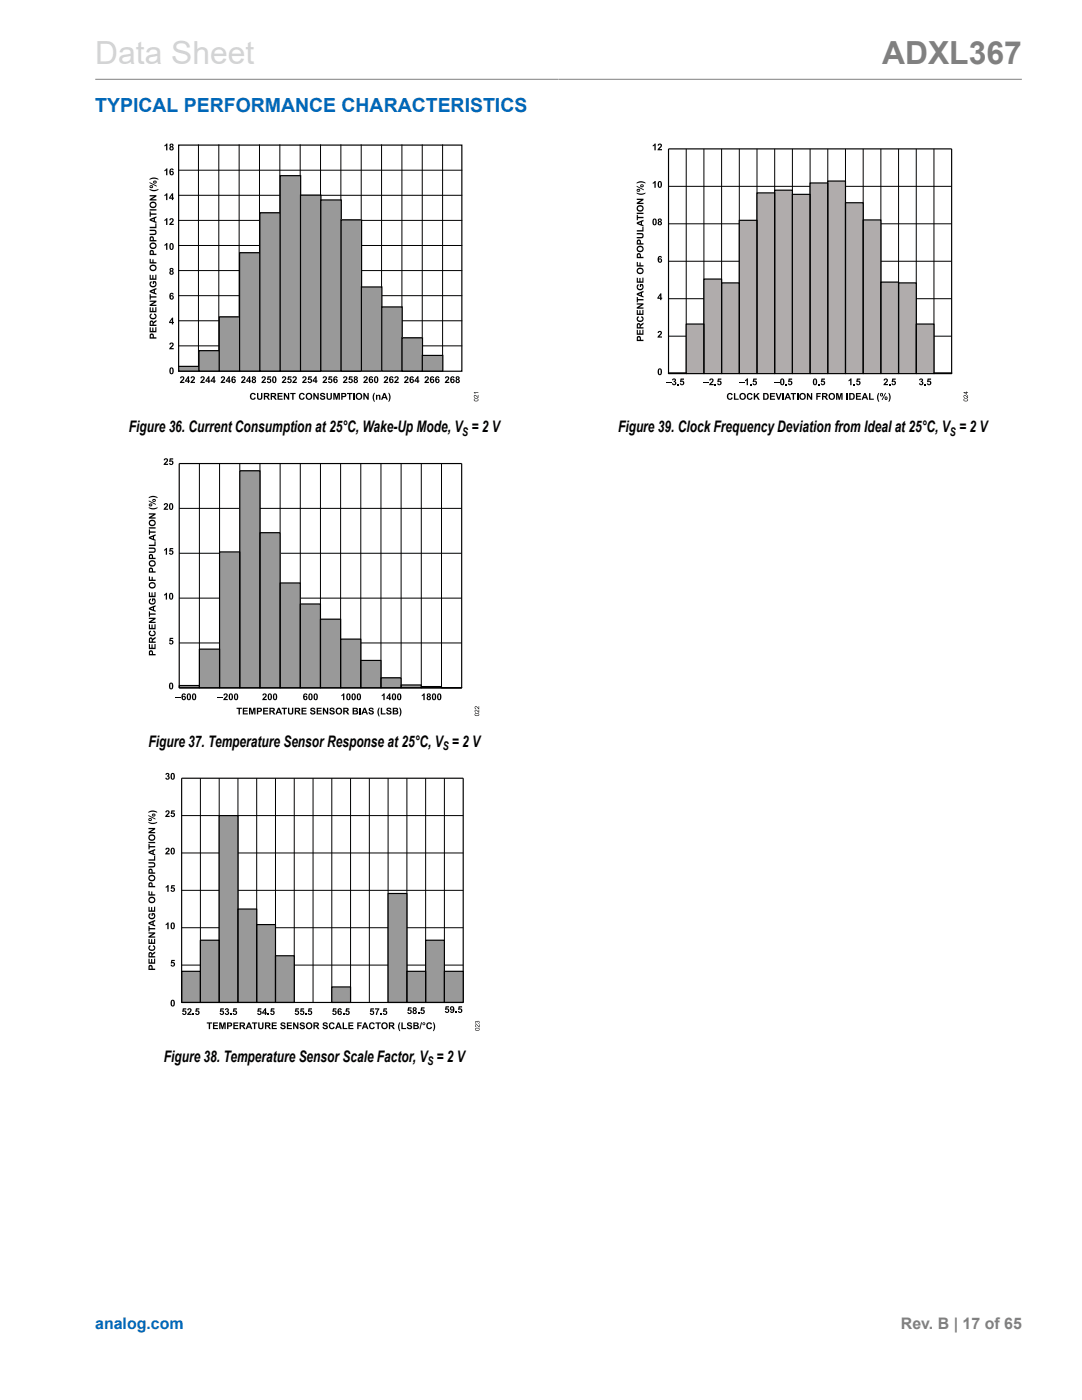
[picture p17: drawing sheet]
<svg xmlns="http://www.w3.org/2000/svg" width="216mm" height="279mm" viewBox="0 0 216 279" stroke-linecap="round" stroke-linejoin="round" font-family="sans-serif">
<defs><g id="words">
<text font-size="6.3" fill="#d3d3d3" x="19" y="12.7">Data Sheet</text>
<text font-size="6.3" fill="#808080" x="176" y="12.7">ADXL367</text>
<text font-size="3.9" fill="#0067b8" x="19" y="22.3">TYPICAL PERFORMANCE CHARACTERISTICS</text>
<g font-size="3.2">
<text x="25.7" y="86.3">Figure 36. Current Consumption at 25°C, Wake-Up Mode, V = 2 V</text>
<text x="123.3" y="86.3">Figure 39. Clock Frequency Deviation from Ideal at 25°C, V = 2 V</text>
<text x="29.6" y="149.1">Figure 37. Temperature Sensor Response at 25°C, V = 2 V</text>
<text x="32.7" y="211.9">Figure 38. Temperature Sensor Scale Factor, V = 2 V</text>
</g>
<text font-size="3.2" fill="#0067b8" x="19" y="265.3">analog.com</text>
<text font-size="3.2" fill="#808080" x="179.8" y="265.3">Rev. B | 17 of 65</text>
<g font-size="2.4">
<text x="92.3" y="86.9">S</text>
<text x="189.5" y="86.9">S</text>
<text x="88.3" y="149.7">S</text>
<text x="85.3" y="212.5">S</text>
</g>
</g></defs>
<path d="M19 15.8h184.9" fill="none" stroke="#808080" stroke-width=".2"/>
<g fill="#010101">
<path d="M29.9 65.3h.2v.7h.3v-.6h.2v.6h.4v-.7h.2v1h-1.3z"/>
<path d="M30 62.7l.2-.1 .1 .2-.2 .1a.42 .42 0 0 0 .4 .6 .42 .42 0 0 0 .4-.6l-.2-.1 .1-.2a.67 .67 0 0 1 .3 .8 .67 .67 0 0 1-.8 .4 .67 .67 0 0 1-.4-.9z"/>
<path d="M29.9 61.3h.2v.8h.3v-.7h.2v.7h.4v-.8h.2v1h-1.3z"/>
<path d="M29.9 60h1.3v.3l-.9 .5h.9v.3h-1.3v-.3l.9-.6h-.9z"/>
<path d="M29.9 58.7h.2v.4h1.1v.3h-1.1v.4h-.2z"/>
<path d="M29.9 56.3l.3-.2 .1 .3a.44 .44 0 0 0 0 .6 .44 .44 0 0 0 .6 0 .44 .44 0 0 0 0-.6h-.2v.3h-.2v-.6h.5a.71 .71 0 0 1 .1 1 .71 .71 0 0 1-.9 .1 .71 .71 0 0 1-.3-.9z"/>
<path d="M29.9 54.8h.2v.8h.3v-.7h.2v.7h.4v-.8h.2v1h-1.3z"/>
<path d="M29.9 51.7h.2v.6h.3v-.5h.2v.5h.6v.3h-1.3z"/>
<path d="M29.9 45.8h.7a.55 .55 0 0 1 .6 .6 .55 .55 0 0 1-.6 .5h-.7v-.3h.7a.29 .29 0 0 0 .4-.2 .29 .29 0 0 0-.4-.3h-.7z"/>
<path d="M29.9 45.3h1.1v-.7h.2v.9h-1.3z"/>
<path d="M29.9 42.2h.2v.4h1.1v.3h-1.1v.4h-.2z"/>
<path d="M29.9 41.7h1.3v.3h-1.3z"/>
<path d="M29.9 38.9h1.3v.3l-.9 .6h.9v.2h-1.3v-.2l.9-.6h-.9z"/>
<path d="M29.8 37.7l.9 .2 .9-.2v.2l-.3 .1a1.46 1.46 0 0 1-1.5-.1z"/>
<path d="M29.8 35.7a1.49 1.49 0 0 1 1.8 0v.2l-.9-.2-.9 .2z"/>
<path d="M50 78.6a.59 .59 0 0 1 1 .2l-.2 .1-.1-.2a.42 .42 0 0 0-.6 .4 .42 .42 0 0 0 .6 .4l.1-.2 .2 .1a.66 .66 0 0 1-1 .2 .66 .66 0 0 1 0-1z"/>
<path d="M51.3 78.4h.2v.8a.29 .29 0 0 0 .3 .4 .29 .29 0 0 0 .3-.4v-.8h.3v.7a.55 .55 0 0 1-.6 .7 .55 .55 0 0 1-.5-.7z"/>
<path d="M55.4 78.4h1v.3h-.8v.3h.7v.2h-.7v.3h.8v.3h-1z"/>
<path d="M56.6 78.4h.3l.6 .9v-.9h.2v1.4h-.3l-.5-.9v.9h-.3z"/>
<path d="M57.9 78.4h1.1v.3h-.4v1.1h-.3v-1.1h-.4z"/>
<path d="M59.8 78.6a.59 .59 0 0 1 1 .2l-.3 .1-.1-.2a.42 .42 0 0 0-.5 .4 .42 .42 0 0 0 .5 .4l.1-.2 .3 .1a.66 .66 0 0 1-1 .2 .66 .66 0 0 1 0-1z"/>
<path d="M62.5 78.4h.3l.5 .9v-.9h.3v1.4h-.3l-.5-.9v.9h-.3z"/>
<path d="M64 78.5l.4-.1a.43 .43 0 0 1 .5 .4h-.3a.22 .22 0 0 0-.2-.2 .22 .22 0 0 0-.2 .2 .57 .57 0 0 1 .6 .8 .6 .6 0 0 1-1-.3h.3a.26 .26 0 0 0 .3 .3 .26 .26 0 0 0 .2-.3 .51 .51 0 0 1-.6-.2 .51 .51 0 0 1 0-.6z"/>
<path d="M65.1 78.4h.3v.8a.29 .29 0 0 0 .3 .4 .29 .29 0 0 0 .3-.4v-.8h.2v.7a.55 .55 0 0 1-.5 .7 .55 .55 0 0 1-.6-.7z"/>
<path d="M66.5 78.4h.4l.3 .9 .2-.9h.4v1.4h-.2v-1.1l-.3 1.1h-.3l-.2-1.1v1.1h-.3z"/>
<path d="M69.2 78.4h1.1v.3h-.4v1.1h-.3v-1.1h-.4z"/>
<path d="M70.5 78.4h.3v1.4h-.3z"/>
<path d="M72.5 78.4h.3l.5 .9v-.9h.3v1.4h-.3l-.5-.9v.9h-.3z"/>
<path d="M74.6 78.4h.2l-.2 .9 .2 .9h-.2l-.1-.3a1.47 1.47 0 0 1 .1-1.5z"/>
<path d="M75 78.8h.3v.1a.35 .35 0 0 1 .4-.1 .35 .35 0 0 1 .2 .4v.6h-.2l-.1-.7-.1-.1-.2 .1v.7h-.3z"/>
<path d="M77.5 78.4a.96 .96 0 0 1 .4 1.1l-.3 .7h-.1l.2-.9z"/>
<path d="M32.8 29l.4-.4h.2v1.4h-.3v-1l-.3 .2z"/>
<path d="M36.1 75.2a.49 .49 0 0 1 .7 .2 .49 .49 0 0 1-.4 .7l-.1 .1h.5v.2h-.9l.5-.7a.2 .2 0 0 0 .2-.2 .2 .2 0 0 0-.2-.2 .2 .2 0 0 0-.2 .2h-.3z"/>
<path d="M38.2 75.2a.49 .49 0 0 1 .7 .2 .49 .49 0 0 1-.4 .7l-.1 .1h.5v.2h-.9l.5-.7a.2 .2 0 0 0 .2-.2 .2 .2 0 0 0-.2-.2 .2 .2 0 0 0-.2 .2h-.3z"/>
<path d="M40.1 75.2a.49 .49 0 0 1 .7 .2 .49 .49 0 0 1-.3 .7l-.2 .1h.6v.2h-1l.6-.7a.2 .2 0 0 0 .1-.2 .2 .2 0 0 0-.2-.2 .2 .2 0 0 0-.2 .2h-.2z"/>
<path d="M44.2 75.2a.49 .49 0 0 1 .7 .2 .49 .49 0 0 1-.4 .7l-.1 .1h.5v.2h-.9l.5-.7a.2 .2 0 0 0 .2-.2 .2 .2 0 0 0-.2-.2 .2 .2 0 0 0-.2 .2h-.3z"/>
<path d="M48.3 75.2a.49 .49 0 0 1 .7 .2 .49 .49 0 0 1-.4 .7l-.1 .1h.5v.2h-.9l.5-.7a.2 .2 0 0 0 .2-.2 .2 .2 0 0 0-.2-.2 .2 .2 0 0 0-.2 .2h-.3z"/>
<path d="M52.3 75.2a.49 .49 0 0 1 .7 .2 .49 .49 0 0 1-.4 .7l-.1 .1h.6v.2h-1l.6-.7a.2 .2 0 0 0 .1-.2 .2 .2 0 0 0-.2-.2 .2 .2 0 0 0-.2 .2h-.2z"/>
<path d="M53.4 75.1h.7v.3h-.5v.2a.46 .46 0 0 1 .5 .3 .46 .46 0 0 1-.3 .6 .46 .46 0 0 1-.6-.4h.3l.1 .1a.23 .23 0 0 0 .3-.3 .23 .23 0 0 0-.4-.1h-.2z"/>
<path d="M56.4 75.2a.49 .49 0 0 1 .7 .2 .49 .49 0 0 1-.4 .7l-.1 .1h.5v.2h-.9l.5-.7a.2 .2 0 0 0 .2-.2 .2 .2 0 0 0-.2-.2 .2 .2 0 0 0-.2 .2h-.3z"/>
<path d="M57.5 75.1h.7v.3h-.5l-.1 .2a.46 .46 0 0 1 .6 .3 .46 .46 0 0 1-.4 .6 .46 .46 0 0 1-.5-.4h.3v.1a.23 .23 0 0 0 .3-.3 .23 .23 0 0 0-.4-.1h-.2z"/>
<path d="M58.5 75.2a.49 .49 0 0 1 .7 .2 .49 .49 0 0 1-.4 .7l-.1 .1h.5v.2h-.9l.5-.7a.2 .2 0 0 0 .2-.2 .2 .2 0 0 0-.2-.2 .2 .2 0 0 0-.2 .2h-.3z"/>
<path d="M60.5 75.2a.49 .49 0 0 1 .7 .2 .49 .49 0 0 1-.4 .7l-.1 .1h.5v.2h-.9l.5-.7a.2 .2 0 0 0 .2-.2 .2 .2 0 0 0-.2-.2 .2 .2 0 0 0-.2 .2h-.3z"/>
<path d="M61.5 75.1h.7v.3h-.5v.2a.46 .46 0 0 1 .6 .3 .46 .46 0 0 1-.4 .6 .46 .46 0 0 1-.5-.4h.2l.1 .1a.23 .23 0 0 0 .3-.3 .23 .23 0 0 0-.4-.1h-.2z"/>
<path d="M64.5 75.2a.49 .49 0 0 1 .7 .2 .49 .49 0 0 1-.4 .7l-.1 .1h.6v.2h-1l.6-.7a.2 .2 0 0 0 .1-.2 .2 .2 0 0 0-.2-.2 .2 .2 0 0 0-.2 .2h-.2z"/>
<path d="M65.6 75.1h.7v.3h-.5v.2a.46 .46 0 0 1 .5 .3 .46 .46 0 0 1-.3 .6 .46 .46 0 0 1-.6-.4h.3l.1 .1a.23 .23 0 0 0 .3-.3 .23 .23 0 0 0-.4-.1h-.2z"/>
<path d="M68.6 75.2a.49 .49 0 0 1 .7 .2 .49 .49 0 0 1-.4 .7l-.1 .1h.5v.2h-.9l.5-.7a.2 .2 0 0 0 .2-.2 .2 .2 0 0 0-.2-.2 .2 .2 0 0 0-.2 .2h-.3z"/>
<path d="M69.7 75.1h.7v.3h-.5l-.1 .2a.46 .46 0 0 1 .6 .3 .46 .46 0 0 1-.4 .6 .46 .46 0 0 1-.5-.4h.3v.1a.23 .23 0 0 0 .3-.3 .23 .23 0 0 0-.4-.1h-.2z"/>
<path d="M72.7 75.2a.49 .49 0 0 1 .7 .2 .49 .49 0 0 1-.4 .7l-.1 .1h.5v.2h-.9l.5-.7a.2 .2 0 0 0 .2-.2 .2 .2 0 0 0-.2-.2 .2 .2 0 0 0-.2 .2h-.3z"/>
<path d="M76.7 75.2a.49 .49 0 0 1 .7 .2 .49 .49 0 0 1-.4 .7l-.1 .1h.6v.2h-1l.6-.7a.2 .2 0 0 0 .1-.2 .2 .2 0 0 0-.2-.2 .2 .2 0 0 0-.2 .2h-.2z"/>
<path d="M78.8 75.2a.49 .49 0 0 1 .7 .2 .49 .49 0 0 1-.3 .7l-.2 .1h.6v.2h-1l.6-.7a.2 .2 0 0 0 .1-.2 .2 .2 0 0 0-.2-.2 .2 .2 0 0 0-.2 .2h-.2z"/>
<path d="M80.8 75.2a.49 .49 0 0 1 .7 .2 .49 .49 0 0 1-.4 .7l-.1 .1h.5v.2h-.9l.5-.7a.2 .2 0 0 0 .2-.2 .2 .2 0 0 0-.2-.2 .2 .2 0 0 0-.2 .2h-.3z"/>
<path d="M84.8 75.2a.49 .49 0 0 1 .8 .2 .49 .49 0 0 1-.4 .7l-.1 .1h.5v.2h-.9l.5-.7a.2 .2 0 0 0 .2-.2 .2 .2 0 0 0-.2-.2 .2 .2 0 0 0-.2 .2h-.3z"/>
<path d="M88.9 75.2a.49 .49 0 0 1 .7 .2 .49 .49 0 0 1-.4 .7l-.1 .1h.6v.2h-1l.6-.7a.2 .2 0 0 0 .1-.2 .2 .2 0 0 0-.2-.2 .2 .2 0 0 0-.2 .2h-.2z"/>
<path d="M32.8 34l.4-.4h.2v1.4h-.3v-1l-.3 .2z"/>
<path d="M32.8 43.9l.4-.4h.2v1.4h-.3v-1l-.3 .2z"/>
<path d="M33.9 43.6a.49 .49 0 0 1 .7 .3 .49 .49 0 0 1-.3 .6l-.2 .2h.6v.2h-.9l.5-.7a.2 .2 0 0 0 .1-.2 .2 .2 0 0 0-.2-.2 .2 .2 0 0 0-.2 .2l-.2-.1z"/>
<path d="M32.8 38.9l.4-.3h.2v1.3h-.3v-.9l-.3 .2z"/>
<path d="M32.8 48.8l.4-.3h.2v1.4h-.3v-1l-.3 .2z"/>
<path d="M33.9 68.4a.49 .49 0 0 1 .7 .3 .49 .49 0 0 1-.3 .6l-.2 .2h.6v.2h-.9l.5-.7a.2 .2 0 0 0 .1-.2 .2 .2 0 0 0-.2-.2 .2 .2 0 0 0-.2 .2h-.2z"/>
<path d="M30 66.6a.5 .5 0 0 1 .6 .1 .5 .5 0 0 1 .1 .6h.5v.3h-1.3v-.8zM30.2 66.9l-.1 .4h.4a.29 .29 0 0 0 0-.3 .29 .29 0 0 0-.3-.2z"/>
<path d="M29.9 64.1l.5-.1 .2 .3 .6-.5v.4l-.5 .3v.2l.5 .1v.3h-1.3zM30.1 64.3v.5h.3v-.5z"/>
<path d="M29.9 58l1.3-.5v.3l-.3 .1v.5l.3 .1v.3l-1.3-.5zM30.2 58.2l.5 .1v-.3z"/>
<path d="M29.8 53.4a.7 .7 0 0 1 1.4 0 .7 .7 0 0 1-1.4 0zM30.2 53.2a.42 .42 0 0 0 .3 .6 .42 .42 0 0 0 .4-.6l-.4-.1z"/>
<path d="M30 49.9a.5 .5 0 0 1 .6 .1 .5 .5 0 0 1 .1 .6h.5v.3h-1.3v-.8zM30.2 50.2l-.1 .4h.4a.29 .29 0 0 0 0-.3 .29 .29 0 0 0-.3-.1z"/>
<path d="M29.8 49a.7 .7 0 0 1 1.4 0 .7 .7 0 0 1-1.4 0zM30.2 48.8a.42 .42 0 0 0 .3 .6 .42 .42 0 0 0 .4-.6l-.4-.1z"/>
<path d="M30 47.2a.5 .5 0 0 1 .6 .1 .5 .5 0 0 1 .1 .6h.5v.3h-1.3v-.8zM30.2 47.5l-.1 .4h.4a.29 .29 0 0 0 0-.3 .29 .29 0 0 0-.3-.2z"/>
<path d="M29.9 43.7l1.3-.5v.3l-.3 .1v.5l.3 .1v.3l-1.3-.5zM30.2 43.9l.5 .1v-.3z"/>
<path d="M29.8 40.9a.7 .7 0 0 1 1.4 0 .7 .7 0 0 1-1.4 0zM30.2 40.6a.42 .42 0 0 0 .3 .7 .42 .42 0 0 0 .4-.7l-.4-.1z"/>
<path d="M29.8 36.3l1.5 .8v.2l-1.5-.8zM29.8 37.2a.35 .35 0 0 1 .7 0 .35 .35 0 0 1-.7 0zM30 37.2l.1 .1h.3zM30.6 36.3a.34 .34 0 0 1 .6 0 .34 .34 0 0 1-.6 0zM30.7 36.3l.1 .1 .3-.1z"/>
<path d="M52.6 78.4h.6a.39 .39 0 0 1 .5 .3 .39 .39 0 0 1-.3 .5l.5 .6h-.4l-.3-.5-.2-.1-.1 .6h-.3zM52.9 78.7v.3l.6-.1-.1-.2z"/>
<path d="M54 78.4h.6a.39 .39 0 0 1 .5 .3 .39 .39 0 0 1-.3 .5l.4 .6h-.3l-.3-.5-.3-.1v.6h-.3zM54.3 78.7v.3l.5-.1v-.2z"/>
<path d="M61 79.1a.7 .7 0 0 1 1.4 0 .7 .7 0 0 1-1.4 0zM61.4 78.8a.42 .42 0 0 0-.1 .6 .42 .42 0 0 0 .7-.1l-.1-.5-.2-.2z"/>
<path d="M68.1 78.4h.4a.48 .48 0 0 1 .6 .6 .48 .48 0 0 1-.7 .3v.5h-.3zM68.4 78.7v.3a.29 .29 0 0 0 .3 .1 .29 .29 0 0 0 .1-.3z"/>
<path d="M71 79.1a.7 .7 0 0 1 1.4 0 .7 .7 0 0 1-1.4 0zM71.4 78.8a.42 .42 0 0 0-.1 .6 .42 .42 0 0 0 .7-.1l-.1-.5-.3-.2z"/>
<path d="M76.6 78.4h.3l.5 1.4h-.3l-.1-.3h-.6l-.1 .3h-.3zM76.7 78.7l-.2 .5h.4z"/>
<path d="M33.9 28.8a.38 .38 0 0 1 .6-.1 .38 .38 0 0 1-.1 .6 .41 .41 0 0 1 .1 .6 .41 .41 0 0 1-.6 0 .41 .41 0 0 1 .1-.6l-.2-.2zM34 29.6a.2 .2 0 0 0 .4 0 .2 .2 0 0 0-.4 0zM34.1 29a.16 .16 0 0 0 .3 0 .16 .16 0 0 0-.3 0z"/>
<path d="M37.5 75.1h.2v.8h.2l-.2 .5h-.2v-.2h-.6v-.3zM37.5 75.5l-.3 .4h.3z"/>
<path d="M41.6 75.1h.2v.8h.2l-.2 .5h-.3v-.2h-.5v-.3zM41.5 75.5l-.3 .4h.3z"/>
<path d="M42.6 75.1h.2v.8h.2l-.2 .5h-.2v-.2h-.6v-.3zM42.6 75.5l-.3 .4h.3z"/>
<path d="M45.6 75.1h.3v.8h.1l-.1 .5h-.3v-.2h-.5v-.3zM45.6 75.5l-.3 .4h.3z"/>
<path d="M46.3 75.2l.5-.1 .2 .3-.4-.1-.2 .4a.44 .44 0 0 1 .6 .3 .44 .44 0 0 1-.4 .5 .44 .44 0 0 1-.4-.5zM46.4 76a.25 .25 0 0 0 .5 0 .25 .25 0 0 0-.5 0z"/>
<path d="M49.7 75.1h.2v.8h.2l-.2 .5h-.2v-.2h-.6v-.3zM49.7 75.5l-.3 .4h.3z"/>
<path d="M50.4 75.2a.38 .38 0 0 1 .5-.1 .38 .38 0 0 1 0 .6 .41 .41 0 0 1 .1 .6 .41 .41 0 0 1-.7 0 .41 .41 0 0 1 .1-.6l-.1-.2zM50.5 76a.21 .21 0 0 0 .4 0 .21 .21 0 0 0-.4 0zM50.5 75.5a.17 .17 0 0 0 .3 0 .17 .17 0 0 0-.3 0z"/>
<path d="M54.4 75.2a.54 .54 0 0 1 .7 .1 .54 .54 0 0 1 .1 .7 .46 .46 0 0 1-.6 .5 .46 .46 0 0 1-.3-.7zM54.6 75.3v.1a.52 .52 0 0 0 .2 .8l.1-.1a.52 .52 0 0 0-.2-.8z"/>
<path d="M63 75.1h.2v.8h.1l-.1 .5h-.3v-.2h-.5v-.3zM62.9 75.5l-.3 .4h.3z"/>
<path d="M66.6 75.2l.5-.1 .3 .3-.5-.1-.1 .4a.44 .44 0 0 1 .6 .3 .44 .44 0 0 1-.5 .5 .44 .44 0 0 1-.4-.5zM66.8 76a.22 .22 0 0 0 .4 0 .22 .22 0 0 0-.4 0z"/>
<path d="M70.7 75.2a.38 .38 0 0 1 .6-.1 .38 .38 0 0 1-.1 .6 .41 .41 0 0 1 .1 .6 .41 .41 0 0 1-.6 0 .41 .41 0 0 1 .1-.6l-.2-.2zM70.8 76a.21 .21 0 0 0 .4 0 .21 .21 0 0 0-.4 0zM70.8 75.5a.2 .2 0 0 0 .4 0 .2 .2 0 0 0-.4 0z"/>
<path d="M73.7 75.2l.5-.1 .2 .3-.4-.1-.2 .4a.44 .44 0 0 1 .6 .3 .44 .44 0 0 1-.4 .5 .44 .44 0 0 1-.4-.5zM73.9 76a.22 .22 0 0 0 .4 0 .22 .22 0 0 0-.4 0z"/>
<path d="M74.8 75.2a.54 .54 0 0 1 .7 .1 .54 .54 0 0 1 0 .7 .46 .46 0 0 1-.6 .5 .46 .46 0 0 1-.3-.7zM75 75.3l-.1 .1a.52 .52 0 0 0 .2 .8l.1-.1a.52 .52 0 0 0-.2-.8z"/>
<path d="M77.8 75.2l.5-.1 .2 .3-.5-.1-.1 .4a.44 .44 0 0 1 .6 .3 .44 .44 0 0 1-.4 .5 .44 .44 0 0 1-.5-.5zM77.9 76a.25 .25 0 0 0 .5 0 .25 .25 0 0 0-.5 0z"/>
<path d="M81.8 75.2l.5-.1 .3 .3-.5-.1-.1 .4a.44 .44 0 0 1 .6 .3 .44 .44 0 0 1-.4 .5 .44 .44 0 0 1-.5-.5zM82 76a.22 .22 0 0 0 .4 0 .22 .22 0 0 0-.4 0z"/>
<path d="M83.3 75.1h.2v.8h.2l-.2 .5h-.2v-.2h-.6v-.3zM83.3 75.5l-.4 .4h.4z"/>
<path d="M85.9 75.2l.5-.1 .2 .3-.4-.1-.2 .4a.44 .44 0 0 1 .6 .3 .44 .44 0 0 1-.4 .5 .44 .44 0 0 1-.4-.5zM86 76a.25 .25 0 0 0 .5 0 .25 .25 0 0 0-.5 0z"/>
<path d="M87 75.2l.4-.1 .3 .3-.5-.1-.1 .4a.44 .44 0 0 1 .6 .3 .44 .44 0 0 1-.4 .5 .44 .44 0 0 1-.5-.5zM87.1 76a.22 .22 0 0 0 .4 0 .22 .22 0 0 0-.4 0z"/>
<path d="M90 75.2l.5-.1 .2 .3-.5-.1-.1 .4a.44 .44 0 0 1 .6 .3 .44 .44 0 0 1-.4 .5 .44 .44 0 0 1-.5-.5zM90.1 76a.25 .25 0 0 0 .5 0 .25 .25 0 0 0-.5 0z"/>
<path d="M91 75.2a.38 .38 0 0 1 .6-.1 .38 .38 0 0 1-.1 .6 .41 .41 0 0 1 .1 .6 .41 .41 0 0 1-.6 0 .41 .41 0 0 1 .1-.6l-.2-.2zM91.1 76a.2 .2 0 0 0 .4 0 .2 .2 0 0 0-.4 0zM91.2 75.5a.17 .17 0 0 0 .3 0 .17 .17 0 0 0-.3 0z"/>
<path d="M33.9 33.8l.5-.2 .3 .4-.5-.2-.1 .4a.44 .44 0 0 1 .6 .3 .44 .44 0 0 1-.5 .6 .44 .44 0 0 1-.4-.6zM34.1 34.5a.22 .22 0 0 0 .4 0 .22 .22 0 0 0-.4 0z"/>
<path d="M34.3 38.6h.2v.8h.2l-.2 .5h-.2v-.2h-.6v-.3zM34.3 39l-.3 .4h.3z"/>
<path d="M33.9 48.6a.54 .54 0 0 1 .7 .1 .54 .54 0 0 1 .1 .7 .46 .46 0 0 1-.6 .5 .46 .46 0 0 1-.3-.7zM34.1 48.7v.2a.52 .52 0 0 0 .2 .8l.1-.2a.52 .52 0 0 0-.2-.8z"/>
<path d="M33.9 53.6a.38 .38 0 0 1 .6-.1 .38 .38 0 0 1-.1 .6 .41 .41 0 0 1 .1 .6 .41 .41 0 0 1-.6 0 .41 .41 0 0 1 .1-.6l-.2-.2zM34 54.4a.2 .2 0 0 0 .4 0 .2 .2 0 0 0-.4 0zM34.1 53.8a.17 .17 0 0 0 .3 0 .17 .17 0 0 0-.3 0z"/>
<path d="M33.9 58.6l.5-.2 .3 .4-.5-.1-.1 .3a.44 .44 0 0 1 .6 .3 .44 .44 0 0 1-.5 .6 .44 .44 0 0 1-.4-.6zM34.1 59.4a.22 .22 0 0 0 .4 0 .22 .22 0 0 0-.4 0z"/>
<path d="M34.3 63.4h.2v.8h.2l-.2 .5h-.2v-.2h-.6v-.3zM34.3 63.8l-.3 .4h.3z"/>
<path d="M33.9 73.5a.54 .54 0 0 1 .7 0 .54 .54 0 0 1 .1 .7 .46 .46 0 0 1-.6 .5 .46 .46 0 0 1-.3-.7zM34.1 73.6v.1a.52 .52 0 0 0 .2 .8l.1-.2a.52 .52 0 0 0-.2-.8z"/>
</g>
<g fill="none" stroke="#010101" stroke-width=".2">
<path d="M35.6 39h56.6M35.6 34h56.6M39.6 28.8v45.2M43.7 28.8v45.2M47.7 28.8v45.2M51.8 28.8v45.2M55.8 28.8v45.2M59.9 28.8v45.2M64 28.8v45.2M68 28.8v45.2M72.1 28.8v45.2M76.1 28.8v45.2"/>
<path d="M80.2 28.8v45.2M84.3 28.8v45.2M88.3 28.8v45.2M35.6 59h56.6M35.6 54h56.6M35.6 49h56.6M35.6 44h56.6M35.6 69h56.6M35.6 64h56.6"/>
</g>
<path d="M35.6 29h56.6v45.1h-56.6z" fill="none" stroke="#010101" stroke-width=".24"/>
<path d="M35.7 73.1h4v1h-4z" fill="#999"/>
<path d="M35.7 73.1h4v1h-4z" fill="none" stroke="#010101" stroke-width=".24"/>
<path d="M39.7 70h4.1v4.1h-4.1z" fill="#999"/>
<path d="M39.7 70h4.1v4.1h-4.1z" fill="none" stroke="#010101" stroke-width=".24"/>
<path d="M43.8 63.2h4v10.9h-4z" fill="#999"/>
<path d="M43.8 63.2h4v10.9h-4z" fill="none" stroke="#010101" stroke-width=".24"/>
<path d="M47.8 50.4h4.1v23.7h-4.1z" fill="#999"/>
<path d="M47.8 50.4h4.1v23.7h-4.1z" fill="none" stroke="#010101" stroke-width=".24"/>
<path d="M51.9 42.5h4v31.6h-4z" fill="#999"/>
<path d="M51.9 42.5h4v31.6h-4z" fill="none" stroke="#010101" stroke-width=".24"/>
<path d="M55.9 35.1h4.1v39h-4.1z" fill="#999"/>
<path d="M55.9 35.1h4.1v39h-4.1z" fill="none" stroke="#010101" stroke-width=".24"/>
<path d="M60 39h4v35.1h-4z" fill="#999"/>
<path d="M60 39h4v35.1h-4z" fill="none" stroke="#010101" stroke-width=".24"/>
<path d="M64 39.9h4.1v34.2h-4.1z" fill="#999"/>
<path d="M64 39.9h4.1v34.2h-4.1z" fill="none" stroke="#010101" stroke-width=".24"/>
<path d="M68.1 43.9h4v30.2h-4z" fill="#999"/>
<path d="M68.1 43.9h4v30.2h-4z" fill="none" stroke="#010101" stroke-width=".24"/>
<path d="M72.1 57.3h4.1v16.8h-4.1z" fill="#999"/>
<path d="M72.1 57.3h4.1v16.8h-4.1z" fill="none" stroke="#010101" stroke-width=".24"/>
<path d="M76.2 61.3h4.1v12.8h-4.1z" fill="#999"/>
<path d="M76.2 61.3h4.1v12.8h-4.1z" fill="none" stroke="#010101" stroke-width=".24"/>
<path d="M80.2 67.4h4.1v6.7h-4.1z" fill="#999"/>
<path d="M80.2 67.4h4.1v6.7h-4.1z" fill="none" stroke="#010101" stroke-width=".24"/>
<path d="M84.3 70.9h4.1v3.2h-4.1z" fill="#999"/>
<path d="M84.3 70.9h4.1v3.2h-4.1z" fill="none" stroke="#010101" stroke-width=".24"/>
<g fill="#000">
<path d="M94.6 78.9l.3-.1 .4 .5v-.5h.2v.6l-.6-.4a.17 .17 0 0 0-.3 .1 .17 .17 0 0 0 .2 .2v.1l-.2-.2zM94.5 78.3h1v.1h-.8l.2 .2h-.1z"/>
<path d="M94.6 79.6l.2-.1a.35 .35 0 0 1 .5 .1 .35 .35 0 0 1-.1 .5 .4 .4 0 0 1-.4 0 .4 .4 0 0 1-.2-.4zM94.7 79.7a.37 .37 0 0 0 .3 .3 .37 .37 0 0 0 .4-.3z"/>
</g>
<path d="M35.8 92.5h56.3v44.8h-56.3z" fill-rule="evenodd" fill="#fff"/>
<g fill="none" stroke="#000" stroke-width=".2">
<path d="M39.8 92.5v44.8M43.8 92.5v44.8M47.8 92.5v44.8M51.9 92.5v44.8M55.9 92.5v44.8M59.9 92.5v44.8M63.9 92.5v44.8M68 92.5v44.8M72 92.5v44.8M76 92.5v44.8M80 92.5v44.8M84.1 92.5v44.8"/>
<path d="M88.1 92.5v44.8M35.8 119.4h56.3M35.8 110.4h56.3M35.8 101.5h56.3M35.8 128.3h56.3"/>
</g>
<path d="M35.8 92.5h56.3v44.8" fill="none" stroke="#000" stroke-width=".23"/>
<g fill="#999">
<path d="M35.8 136.8h4v.5h-4z"/>
<path d="M39.8 129.5h4v7.8h-4z"/>
<path d="M43.8 110.1h4v27.2h-4z"/>
<path d="M47.8 94h4.1v43.3h-4.1z"/>
<path d="M51.9 106.3h4v31h-4z"/>
<path d="M55.9 116.3h4v21h-4z"/>
<path d="M59.9 120.5h4v16.8h-4z"/>
<path d="M63.9 123.6h4.1v13.7h-4.1z"/>
<path d="M68 127.5h4v9.8h-4z"/>
<path d="M72 131.8h4v5.5h-4z"/>
<path d="M76 135.3h4v2h-4z"/>
<path d="M80 136.7h4.1v.6h-4.1z"/>
</g>
<path d="M84.1 137.1h4" fill="none" stroke="#999" stroke-width=".26"/>
<path d="M88.1 137.3h4" fill="none" stroke="#999" stroke-width=".2"/>
<g fill="none" stroke="#000" stroke-width=".23">
<path d="M35.8 92.5v44.8h56.3M47.8 94h4.1v43.3h-4.1zM43.8 110.1h4v27.2h-4zM51.9 106.3h4v31h-4zM55.9 116.3h4v21h-4zM35.8 136.8h4v.5h-4zM39.8 129.5h4v7.8h-4zM59.9 120.5h4v16.8h-4zM63.9 123.6h4.1v13.7h-4.1zM68 127.5h4v9.8h-4zM72 131.8h4v5.5h-4zM76 135.3h4v2h-4z"/>
<path d="M80 136.7h4.1v.6h-4.1zM84.1 137h4v.3h-4zM88.1 137.2l4 .1z"/>
</g>
<g fill="#000">
<path d="M29.7 99.2a1.48 1.48 0 0 1 1.7 0v.2l-.8-.2-.9 .2zM32.8 91.5a.48 .48 0 0 1 .7 .3 .48 .48 0 0 1-.4 .6l-.1 .2h.5v.2h-.9l.6-.7a.2 .2 0 0 0 .1-.2 .2 .2 0 0 0-.2-.2 .2 .2 0 0 0-.2 .2h-.2zM33.9 91.5h.7v.2h-.5l-.1 .2a.45 .45 0 0 1 .6 .4 .45 .45 0 0 1-.3 .5 .45 .45 0 0 1-.6-.4h.3v.2a.23 .23 0 0 0 .3-.3 .23 .23 0 0 0-.3-.1h-.3zM29.7 109.3h.7a.55 .55 0 0 1 .7 .5 .55 .55 0 0 1-.7 .5h-.7v-.2h.7a.29 .29 0 0 0 .4-.3 .29 .29 0 0 0-.4-.3h-.7zM29.7 118.2h.2v.7h.3v-.7h.3v.7h.3v-.7h.2v1h-1.3zM29.7 115h.2v.7h.4v-.6h.2v.6h.5v.3h-1.3zM29.7 108.7h1.1v-.7h.2v1h-1.3zM29.7 105.7h.2v.4h1.1v.2h-1.1v.4h-.2zM29.7 105.2h1.3v.3h-1.3zM29.7 102.4h1.3v.3l-.8 .6h.8v.2h-1.3v-.3l.9-.5h-.9zM29.7 101.2l.9 .2 .8-.2v.2l-.3 .1a1.46 1.46 0 0 1-1.4-.1zM32.7 118.7l.4-.4h.2v1.4h-.2v-1l-.4 .2z"/>
<path d="M32.7 109.7l.4-.3h.2v1.3h-.2v-1l-.4 .2zM32.8 100.5a.48 .48 0 0 1 .7 .2 .48 .48 0 0 1-.4 .7l-.1 .1h.5v.2h-.9l.6-.7a.2 .2 0 0 0 .1-.2 .2 .2 0 0 0-.2-.2 .2 .2 0 0 0-.2 .2h-.2zM33.9 109.4h.7v.2h-.5l-.1 .2a.45 .45 0 0 1 .6 .4 .45 .45 0 0 1-.3 .5 .45 .45 0 0 1-.6-.3l.3-.1v.2a.25 .25 0 0 0 .4-.3 .23 .23 0 0 0-.4-.1h-.3zM29.8 126l.3-.2v.3l-.1 .1a.41 .41 0 0 0 .4 .5 .41 .41 0 0 0 .4-.5l-.2-.1v-.3a.66 .66 0 0 1 .3 .9 .66 .66 0 0 1-.8 .3 .66 .66 0 0 1-.4-.8zM29.8 119.6l.3-.2v.3a.43 .43 0 0 0 0 .6 .43 .43 0 0 0 .6 .1 .43 .43 0 0 0 .1-.6l-.2-.1v.3h-.3v-.6h.6a.71 .71 0 0 1 .1 1 .71 .71 0 0 1-1 .2 .71 .71 0 0 1-.2-1zM29.7 128.6h.2v.7h.3v-.7h.3v.7h.3v-.8h.2v1h-1.3zM29.7 124.6h.2v.7h.3v-.7h.3v.7h.3v-.7h.2v1h-1.3zM29.7 123.3h1.3v.2l-.8 .6h.8v.2h-1.3v-.2l.9-.6h-.9zM29.7 122h.2v.4h1.1v.3h-1.1v.4h-.2zM33.9 127.3h.7v.2h-.5l-.1 .3a.45 .45 0 0 1 .6 .3 .45 .45 0 0 1-.3 .5 .45 .45 0 0 1-.6-.3l.3-.1v.2a.25 .25 0 0 0 .4-.3 .23 .23 0 0 0-.4-.1h-.3zM35.1 139.1h1v.2h-1zM43.5 139.1h1v.2h-1z"/>
<path d="M44.7 138.5a.48 .48 0 0 1 .7 .2 .48 .48 0 0 1-.4 .7l-.1 .1h.5v.2h-.9l.6-.7a.2 .2 0 0 0 .1-.2 .2 .2 0 0 0-.2-.2 .2 .2 0 0 0-.2 .2h-.2zM52.5 138.5a.48 .48 0 0 1 .7 .2 .48 .48 0 0 1-.4 .7l-.1 .1h.5v.2h-.9l.5-.7a.2 .2 0 0 0 .2-.2 .2 .2 0 0 0-.2-.2 .2 .2 0 0 0-.2 .2h-.2zM68.1 138.7l.4-.3h.2v1.3h-.3v-.9l-.3 .2zM76.2 138.7l.3-.3h.3v1.3h-.3v-.9l-.3 .2zM84.2 138.7l.3-.3h.2v1.3h-.2v-.9l-.3 .2zM47.2 141.2h1.1v.3h-.4v1.1h-.3v-1.1h-.4zM48.4 141.2h1v.3h-.7v.3h.7v.2h-.7v.4h.8v.2h-1.1zM49.7 141.2h.4l.2 1 .3-1h.4v1.4h-.3v-1.1l-.2 1.1h-.3l-.3-1.1v1.1h-.2zM52.5 141.2h1v.3h-.7v.3h.6v.2h-.6v.4h.7v.2h-1zM56.2 141.2h1.1v.3h-.4v1.1h-.3v-1.1h-.4zM57.5 141.2h.2v.8a.29 .29 0 0 0 .3 .4 .29 .29 0 0 0 .3-.4v-.8h.2v.7a.54 .54 0 0 1-.5 .7 .54 .54 0 0 1-.5-.6zM60.2 141.2h1v.3h-.8v.3h.7v.2h-.7v.4h.8v.2h-1z"/>
<path d="M62 141.3l.4-.1a.43 .43 0 0 1 .5 .4h-.3a.22 .22 0 0 0-.2-.2 .22 .22 0 0 0-.2 .3 .57 .57 0 0 1 .7 .7 .6 .6 0 0 1-1-.3h.2a.25 .25 0 0 0 .3 .3 .25 .25 0 0 0 .2-.3 .51 .51 0 0 1-.5-.2 .51 .51 0 0 1-.1-.6zM63.2 141.2h1v.3h-.8v.3h.7v.2h-.7v.4h.8v.2h-1zM64.4 141.2h.3l.5 .9v-.9h.3v1.4h-.3l-.5-.9v.9h-.3zM65.9 141.3l.3-.1a.43 .43 0 0 1 .6 .4h-.3a.22 .22 0 0 0-.2-.2 .22 .22 0 0 0-.2 .3 .57 .57 0 0 1 .6 .7 .6 .6 0 0 1-1-.3h.3a.25 .25 0 0 0 .2 .3 .25 .25 0 0 0 .3-.3 .51 .51 0 0 1-.6-.2 .51 .51 0 0 1 0-.6zM71.7 141.2h.3v1.4h-.3zM73.7 141.3l.4-.1a.43 .43 0 0 1 .5 .4h-.3a.22 .22 0 0 0-.2-.2 .22 .22 0 0 0-.2 .3 .57 .57 0 0 1 .6 .7 .6 .6 0 0 1-1-.3h.3a.25 .25 0 0 0 .2 .3 .25 .25 0 0 0 .3-.3 .51 .51 0 0 1-.6-.2 .51 .51 0 0 1 0-.6zM75.6 141.2h.2l-.2 .9 .2 .9h-.2l-.2-.3a1.46 1.46 0 0 1 .2-1.5zM76 141.3h.3v1.1h.6v.2h-.9zM77.2 141.3l.4-.1a.43 .43 0 0 1 .5 .4h-.3a.22 .22 0 0 0-.2-.2 .22 .22 0 0 0-.2 .3 .57 .57 0 0 1 .7 .7 .6 .6 0 0 1-1.1-.3h.3a.25 .25 0 0 0 .3 .3 .25 .25 0 0 0 .2-.3 .51 .51 0 0 1-.6-.2 .51 .51 0 0 1 0-.6zM79.6 141.2a1 1 0 0 1 .4 1.3l-.2 .5h-.2l.3-.9zM94.8 141.7h.3l.4 .4v-.5h.1v.6l-.5-.4a.17 .17 0 0 0-.3 .1 .17 .17 0 0 0 .2 .2v.1l-.3-.2zM94.8 141h.3l.4 .4v-.5h.1v.6l-.5-.4a.17 .17 0 0 0-.3 .1 .17 .17 0 0 0 .2 .2v.1l-.3-.2z"/>
<path d="M29.7 116.8a.68 .68 0 0 1 1.3 0 .68 .68 0 0 1-1.3 0zM30 116.5a.4 .4 0 0 0 .1 .6 .4 .4 0 0 0 .6-.1 .4 .4 0 0 0-.1-.5z"/>
<path d="M29.7 112.4a.68 .68 0 0 1 1.3 0 .68 .68 0 0 1-1.3 0zM30 112.2a.4 .4 0 0 0 .1 .5 .4 .4 0 0 0 .6 0 .4 .4 0 0 0-.1-.6z"/>
<path d="M29.7 104.3a.68 .68 0 0 1 1.3 0 .68 .68 0 0 1-1.3 0zM30 104.1a.4 .4 0 0 0 .1 .6 .4 .4 0 0 0 .6-.1 .4 .4 0 0 0-.1-.6z"/>
<path d="M29.9 113.3a.49 .49 0 0 1 .6 .1 .49 .49 0 0 1 0 .6h.5v.3h-1.3zM30 113.6l-.1 .4h.4a.29 .29 0 0 0 0-.3 .29 .29 0 0 0-.2-.1z"/>
<path d="M29.9 110.6a.49 .49 0 0 1 .6 .1 .49 .49 0 0 1 0 .6h.5v.3h-1.3zM30 110.9l-.1 .4h.4a.29 .29 0 0 0 0-.3 .29 .29 0 0 0-.2-.2z"/>
<path d="M29.7 107.2l1.3-.6v.3l-.3 .1v.6l.3 .1v.3l-1.3-.5zM30 107.3l.5 .2v-.4z"/>
<path d="M29.7 99.9l1.4 .7v.2l-1.4-.7zM29.7 100.7a.35 .35 0 0 1 .7 0 .35 .35 0 0 1-.7 0zM29.9 100.7v.2l.3-.1zM30.4 99.8a.35 .35 0 0 1 .7 0 .35 .35 0 0 1-.7 0zM30.6 99.8v.2l.4-.1z"/>
<path d="M33.8 118.4a.54 .54 0 0 1 .7 .1 .54 .54 0 0 1 .1 .7 .46 .46 0 0 1-.6 .5 .46 .46 0 0 1-.3-.7zM34.1 118.6l-.1 .1a.51 .51 0 0 0 .2 .8l.1-.2a.52 .52 0 0 0-.2-.8z"/>
<path d="M33.8 100.5a.54 .54 0 0 1 .7 .1 .54 .54 0 0 1 .1 .7 .46 .46 0 0 1-.6 .5 .46 .46 0 0 1-.3-.7zM34.1 100.6l-.1 .2a.51 .51 0 0 0 .2 .8l.1-.2a.52 .52 0 0 0-.2-.8z"/>
<path d="M29.9 129.8a.49 .49 0 0 1 .6 .1 .49 .49 0 0 1 0 .6h.5v.3h-1.3zM30 130.1l-.1 .4h.4a.29 .29 0 0 0 0-.3 .29 .29 0 0 0-.2-.1z"/>
<path d="M29.8 127.3l.4-.1 .3 .3 .5-.4v.3l-.4 .4-.1 .2h.5v.3h-1.3zM30 127.5l-.1 .5h.4l-.1-.5z"/>
<path d="M29.7 121.3l1.3-.5v.3l-.3 .1v.5l.3 .1v.3l-1.3-.5zM30 121.5l.5 .1v-.3z"/>
<path d="M33.8 136.4a.54 .54 0 0 1 .7 0 .54 .54 0 0 1 .1 .7 .46 .46 0 0 1-.6 .5 .46 .46 0 0 1-.3-.7zM34.1 136.5l-.1 .1a.51 .51 0 0 0 .2 .8l.1-.2a.52 .52 0 0 0-.2-.8z"/>
<path d="M36.3 138.5l.5-.1 .3 .3-.5-.1-.1 .4a.44 .44 0 0 1 .6 .3 .44 .44 0 0 1-.4 .5 .44 .44 0 0 1-.5-.5zM36.5 139.3a.22 .22 0 0 0 .4 0 .22 .22 0 0 0-.4 0z"/>
<path d="M37.4 138.5a.54 .54 0 0 1 .7 .1 .54 .54 0 0 1 0 .7 .46 .46 0 0 1-.6 .4 .46 .46 0 0 1-.2-.6zM37.6 138.6l-.1 .1a.51 .51 0 0 0 .2 .8l.1-.1a.52 .52 0 0 0-.2-.8z"/>
<path d="M38.4 138.5a.54 .54 0 0 1 .7 .1 .54 .54 0 0 1 0 .7 .46 .46 0 0 1-.5 .4 .46 .46 0 0 1-.3-.6zM38.6 138.6v.1a.51 .51 0 0 0 .2 .8l.1-.1a.52 .52 0 0 0-.2-.8z"/>
<path d="M45.8 138.5a.54 .54 0 0 1 .7 .1 .54 .54 0 0 1 0 .7 .46 .46 0 0 1-.6 .4 .46 .46 0 0 1-.3-.6zM46 138.6l-.1 .1a.51 .51 0 0 0 .2 .8l.1-.1a.52 .52 0 0 0-.2-.8z"/>
<path d="M46.8 138.5a.54 .54 0 0 1 .7 .1 .54 .54 0 0 1 0 .7 .46 .46 0 0 1-.6 .4 .46 .46 0 0 1-.2-.6zM47 138.6v.1a.51 .51 0 0 0 .1 .8l.1-.1a.52 .52 0 0 0-.1-.8z"/>
<path d="M53.5 138.5a.54 .54 0 0 1 .7 .1 .54 .54 0 0 1 .1 .7 .46 .46 0 0 1-.6 .4 .46 .46 0 0 1-.3-.6zM53.8 138.6l-.1 .1a.51 .51 0 0 0 .2 .8l.1-.1a.52 .52 0 0 0-.2-.8z"/>
<path d="M54.6 138.5a.54 .54 0 0 1 .7 .1 .54 .54 0 0 1 0 .7 .46 .46 0 0 1-.6 .4 .46 .46 0 0 1-.3-.6zM54.8 138.6l-.1 .1a.51 .51 0 0 0 .2 .8l.1-.1a.52 .52 0 0 0-.2-.8z"/>
<path d="M60.6 138.5l.5-.1 .2 .3-.4-.1-.2 .4a.44 .44 0 0 1 .6 .3 .44 .44 0 0 1-.4 .5 .44 .44 0 0 1-.4-.5zM60.8 139.3a.22 .22 0 0 0 .4 0 .22 .22 0 0 0-.4 0z"/>
<path d="M61.6 138.5a.54 .54 0 0 1 .7 .1 .54 .54 0 0 1 .1 .7 .46 .46 0 0 1-.6 .4 .46 .46 0 0 1-.3-.6zM61.9 138.6l-.1 .1a.51 .51 0 0 0 .2 .8l.1-.1a.52 .52 0 0 0-.2-.8z"/>
<path d="M62.7 138.5a.54 .54 0 0 1 .7 .1 .54 .54 0 0 1 0 .7 .46 .46 0 0 1-.6 .4 .46 .46 0 0 1-.2-.6zM62.9 138.6l-.1 .1a.51 .51 0 0 0 .2 .8l.1-.1a.52 .52 0 0 0-.2-.8z"/>
<path d="M69.2 138.5a.54 .54 0 0 1 .7 .1 .54 .54 0 0 1 0 .7 .46 .46 0 0 1-.5 .4 .46 .46 0 0 1-.3-.6zM69.4 138.6v.1a.51 .51 0 0 0 .2 .8l.1-.1a.52 .52 0 0 0-.2-.8z"/>
<path d="M70.3 138.5a.54 .54 0 0 1 .7 .1 .54 .54 0 0 1 0 .7 .46 .46 0 0 1-.6 .4 .46 .46 0 0 1-.3-.6zM70.5 138.6l-.1 .1a.51 .51 0 0 0 .2 .8l.1-.1a.52 .52 0 0 0-.2-.8z"/>
<path d="M71.3 138.5a.54 .54 0 0 1 .7 .1 .54 .54 0 0 1 0 .7 .46 .46 0 0 1-.6 .4 .46 .46 0 0 1-.2-.6zM71.5 138.6v.1a.51 .51 0 0 0 .2 .8v-.1a.52 .52 0 0 0-.1-.8z"/>
<path d="M77.7 138.4h.2v.8h.2l-.2 .5h-.3v-.2h-.5v-.3zM77.6 138.8l-.3 .4h.3z"/>
<path d="M78.3 138.5a.54 .54 0 0 1 .7 .1 .54 .54 0 0 1 0 .7 .46 .46 0 0 1-.5 .4 .46 .46 0 0 1-.3-.6zM78.5 138.6v.1a.51 .51 0 0 0 .2 .8l.1-.1a.52 .52 0 0 0-.2-.8z"/>
<path d="M79.4 138.5a.54 .54 0 0 1 .6 .1 .54 .54 0 0 1 .1 .7 .46 .46 0 0 1-.6 .4 .46 .46 0 0 1-.3-.6zM79.6 138.6l-.1 .1a.51 .51 0 0 0 .2 .8l.1-.1a.52 .52 0 0 0-.2-.8z"/>
<path d="M85.3 138.5a.37 .37 0 0 1 .5-.1 .37 .37 0 0 1 0 .6 .41 .41 0 0 1 .1 .6 .41 .41 0 0 1-.6 0 .41 .41 0 0 1 0-.6l-.1-.2zM85.4 139.3a.2 .2 0 0 0 .4 0 .2 .2 0 0 0-.4 0zM85.4 138.7a.16 .16 0 0 0 .3 0 .16 .16 0 0 0-.3 0z"/>
<path d="M86.3 138.5a.54 .54 0 0 1 .7 .1 .54 .54 0 0 1 0 .7 .46 .46 0 0 1-.6 .4 .46 .46 0 0 1-.2-.6zM86.5 138.6v.1a.51 .51 0 0 0 .1 .8l.1-.1a.52 .52 0 0 0-.1-.8z"/>
<path d="M87.3 138.5a.54 .54 0 0 1 .7 .1 .54 .54 0 0 1 .1 .7 .46 .46 0 0 1-.6 .4 .46 .46 0 0 1-.3-.6zM87.6 138.6l-.1 .1a.51 .51 0 0 0 .2 .8l.1-.1a.52 .52 0 0 0-.2-.8z"/>
<path d="M51.3 141.2h.4a.47 .47 0 0 1 .6 .6 .47 .47 0 0 1-.8 .3v.5h-.2zM51.5 141.5v.4a.29 .29 0 0 0 .3 0 .29 .29 0 0 0 .2-.3z"/>
<path d="M53.7 141.2h.6a.39 .39 0 0 1 .5 .3 .39 .39 0 0 1-.3 .5l.5 .6h-.4l-.3-.5-.2-.1-.1 .6h-.3zM54 141.5v.3l.6-.1-.1-.2z"/>
<path d="M55.5 141.2h.3l.5 1.4h-.3l-.1-.3h-.5l-.1 .3h-.3zM55.6 141.6l-.2 .5h.4z"/>
<path d="M58.8 141.2h.6a.39 .39 0 0 1 .5 .3 .39 .39 0 0 1-.3 .5l.4 .6h-.3l-.4-.5-.2-.1v.6h-.3zM59.1 141.5v.3l.5-.1-.1-.2z"/>
<path d="M67 141.9a.68 .68 0 0 1 1.3 0 .68 .68 0 0 1-1.3 0zM67.4 141.6a.42 .42 0 0 0-.1 .6 .42 .42 0 0 0 .7-.1l-.1-.5-.3-.1z"/>
<path d="M68.5 141.2h.6a.39 .39 0 0 1 .5 .3 .39 .39 0 0 1-.4 .5l.5 .6h-.3l-.4-.5-.2-.1v.6h-.3zM68.8 141.5v.3l.5-.1-.1-.2z"/>
<path d="M70.4 141.2h.5a.36 .36 0 0 1 .5 .2 .36 .36 0 0 1-.2 .5 .41 .41 0 0 1 .2 .6 .41 .41 0 0 1-.6 .1h-.4zM70.6 141.5v.3h.5a.16 .16 0 0 0 0-.2 .16 .16 0 0 0-.2-.1zM70.6 142v.4l.6-.2-.1-.2z"/>
<path d="M72.6 141.2h.3l.5 1.4h-.3l-.1-.3h-.5l-.1 .3h-.3zM72.8 141.6l-.2 .5h.3z"/>
<path d="M78.4 141.2h.5a.36 .36 0 0 1 .5 .2 .36 .36 0 0 1-.2 .5 .41 .41 0 0 1 .2 .6 .41 .41 0 0 1-.6 .1h-.4zM78.6 141.5v.3h.5a.16 .16 0 0 0 0-.2 .16 .16 0 0 0-.2-.1zM78.6 142v.4l.6-.2-.1-.2z"/>
<path d="M94.8 142.4l.2-.1a.35 .35 0 0 1 .5 .1 .35 .35 0 0 1-.1 .5 .4 .4 0 0 1-.5 0 .4 .4 0 0 1-.2-.4zM94.9 142.5h-.1a.37 .37 0 0 0 .4 .3 .37 .37 0 0 0 .3-.3z"/>
</g>
<path d="M36.2 155.3h56.2v44.8h-56.2z" fill-rule="evenodd" fill="#fff"/>
<g fill="none" stroke="#000" stroke-width=".2">
<path d="M40 155.3v44.8M43.7 155.3v44.8M47.5 155.3v44.8M51.2 155.3v44.8M55 155.3v44.8M58.7 155.3v44.8M62.5 155.3v44.8M66.2 155.3v44.8M69.9 155.3v44.8M73.7 155.3v44.8M77.4 155.3v44.8M81.2 155.3v44.8"/>
<path d="M84.9 155.3v44.8M88.7 155.3v44.8M36.2 177.7h56.2M36.2 170.2h56.2M36.2 162.8h56.2M36.2 192.6h56.2M36.2 185.1h56.2"/>
</g>
<path d="M36.2 155.3h56.2v44.8" fill="none" stroke="#000" stroke-width=".23"/>
<g fill="#999">
<path d="M36.2 193.8h3.8v6.3h-3.8z"/>
<path d="M40 187.6h3.7v12.5h-3.7z"/>
<path d="M43.7 162.8h3.8v37.3h-3.8z"/>
<path d="M47.5 181.4h3.7v18.7h-3.7z"/>
<path d="M51.2 184.5h3.8v15.6h-3.8z"/>
<path d="M55 190.7h3.7v9.4h-3.7z"/>
<path d="M66.2 197h3.7v3.1h-3.7z"/>
<path d="M77.4 178.3h3.8v21.8h-3.8z"/>
<path d="M81.2 193.8h3.7v6.3h-3.7z"/>
<path d="M84.9 187.6h3.8v12.5h-3.8z"/>
<path d="M88.7 193.8h3.7v6.3h-3.7z"/>
</g>
<path d="M36.2 155.3v44.8h56.2M43.7 162.8h3.8v37.3h-3.8zM77.4 178.3h3.8v21.8h-3.8zM36.2 193.8h3.8v6.3h-3.8zM40 187.6h3.7v12.5h-3.7zM47.5 181.4h3.7v18.7h-3.7zM51.2 184.5h3.8v15.6h-3.8zM55 190.7h3.7v9.4h-3.7zM66.2 197h3.7v3.1h-3.7zM81.2 193.8h3.7v6.3h-3.7zM84.9 187.6h3.8v12.5h-3.8zM88.7 193.8h3.7v6.3h-3.7z" fill="none" stroke="#000" stroke-width=".23"/>
<g fill="#000">
<path d="M33.1 154.3a.36 .36 0 0 1 .6 0 .36 .36 0 0 1-.1 .6 .42 .42 0 0 1 0 .7 .42 .42 0 0 1-.6-.4h.2a.2 .2 0 0 0 .3 .1 .2 .2 0 0 0 .1-.2 .2 .2 0 0 0-.3-.1v-.2a.17 .17 0 0 0 .3-.1 .17 .17 0 0 0-.2-.2 .17 .17 0 0 0-.2 .1h-.2zM29.6 172.1h.7a.55 .55 0 0 1 .7 .5 .55 .55 0 0 1-.7 .5h-.7v-.2h.8a.29 .29 0 0 0 .4-.3 .29 .29 0 0 0-.4-.3h-.8zM29.6 177.8h.3v.7h.3v-.6h.2v.6h.6v.2h-1.4zM29.6 171.5h1.1v-.7h.3v1h-1.4zM29.6 168.5h.3v.3h1.1v.3h-1.1v.4h-.3zM29.6 168h1.4v.3h-1.4zM29.6 165.2h1.4v.3l-.9 .5h.9v.3h-1.4v-.3l.9-.5h-.9zM29.6 164l.9 .2 .9-.2v.2l-.3 .1a1.46 1.46 0 0 1-1.5-.1zM29.6 162a1.48 1.48 0 0 1 1.8 0v.2l-.9-.2-.9 .2zM33.1 177l.3-.4h.2v1.4h-.2v-1l-.3 .2zM33.1 169.3a.48 .48 0 0 1 .7 .2 .48 .48 0 0 1-.3 .7l-.2 .1h.6v.2h-.9l.5-.7a.2 .2 0 0 0 .1-.2 .2 .2 0 0 0-.2-.2 .2 .2 0 0 0-.2 .2h-.2zM33.1 161.8a.48 .48 0 0 1 .7 .2 .48 .48 0 0 1-.3 .7l-.2 .1h.6v.3h-.9l.5-.8a.2 .2 0 0 0 .1-.2 .2 .2 0 0 0-.2-.2 .2 .2 0 0 0-.2 .2h-.2z"/>
<path d="M34.2 176.7h.7v.2h-.5l-.1 .2a.45 .45 0 0 1 .6 .3 .45 .45 0 0 1-.3 .6 .45 .45 0 0 1-.6-.4h.3l.1 .1a.23 .23 0 0 0 .3-.2 .23 .23 0 0 0-.4-.1h-.2zM34.2 161.7h.7v.3h-.5l-.1 .2a.45 .45 0 0 1 .6 .3 .45 .45 0 0 1-.3 .6 .45 .45 0 0 1-.6-.4h.3l.1 .1a.23 .23 0 0 0 .3-.2 .23 .23 0 0 0-.4-.1l-.2-.1zM29.7 188.8l.3-.2 .1 .3-.2 .1a.41 .41 0 0 0 .4 .5 .41 .41 0 0 0 .4-.5l-.2-.1 .1-.3a.66 .66 0 0 1 .3 .9 .66 .66 0 0 1-.9 .3 .66 .66 0 0 1-.4-.8zM29.7 182.4l.3-.2v.3a.43 .43 0 0 0 0 .6 .43 .43 0 0 0 .6 .1 .43 .43 0 0 0 .1-.6l-.2-.1v.3h-.3v-.6h.6a.71 .71 0 0 1 .1 1 .71 .71 0 0 1-1 .2 .71 .71 0 0 1-.2-1zM29.6 191.3h.3v.8h.2v-.7h.3v.7h.3v-.8h.3v1h-1.4zM29.6 187.4h.3v.7h.2v-.7h.3v.7h.3v-.7h.3v1h-1.4zM29.6 186.1h1.4v.2l-.9 .6h.9v.2h-1.4v-.2l.9-.6h-.9zM29.6 184.8h.3v.4h1.1v.3h-1.1v.4h-.3zM29.6 181h.3v.7h.2v-.7h.3v.7h.3v-.7h.3v1h-1.4zM33.1 184.4l.3-.3h.2v1.3h-.2v-.9l-.3 .2zM34.2 191.6h.7v.2h-.5l-.1 .2a.45 .45 0 0 1 .6 .4 .45 .45 0 0 1-.3 .5 .45 .45 0 0 1-.6-.4h.3l.1 .2a.23 .23 0 0 0 .3-.3 .23 .23 0 0 0-.4-.1h-.2zM36.5 201.2h.7v.3h-.5l-.1 .2a.45 .45 0 0 1 .6 .3 .45 .45 0 0 1-.3 .6 .45 .45 0 0 1-.6-.4h.3v.1a.23 .23 0 0 0 .4-.2 .23 .23 0 0 0-.4-.1l-.2-.1z"/>
<path d="M37.5 201.3a.48 .48 0 0 1 .7 .2 .48 .48 0 0 1-.4 .7l-.1 .1h.5v.3h-.9l.5-.8a.2 .2 0 0 0 .2-.2 .2 .2 0 0 0-.2-.2 .2 .2 0 0 0-.2 .2h-.2zM38.5 202.3h.2v.3h-.2zM39.1 201.2h.7v.3h-.5v.2a.45 .45 0 0 1 .5 .3 .45 .45 0 0 1-.3 .6 .45 .45 0 0 1-.6-.4h.3l.1 .1a.23 .23 0 0 0 .3-.2 .23 .23 0 0 0-.4-.1l-.2-.1zM41.3 204h1v.3h-.4v1.1h-.2v-1.1h-.4zM42.5 204h1v.3h-.7v.3h.6v.2h-.6v.4h.7v.2h-1zM43.7 204h.4l.3 1 .2-1h.4v1.4h-.2v-1.1l-.3 1.1h-.2l-.3-1.1v1.1h-.3zM44 201.2h.7v.3h-.5l-.1 .2a.45 .45 0 0 1 .6 .3 .45 .45 0 0 1-.3 .6 .45 .45 0 0 1-.6-.4h.3v.1a.23 .23 0 0 0 .4-.2 .23 .23 0 0 0-.4-.1l-.2-.1zM45 201.3a.36 .36 0 0 1 .5 0 .36 .36 0 0 1 0 .5 .42 .42 0 0 1 0 .8 .42 .42 0 0 1-.7-.4h.3a.2 .2 0 0 0 .3 .1 .2 .2 0 0 0 .1-.3 .2 .2 0 0 0-.3 0v-.3a.17 .17 0 0 0 .2-.1 .17 .17 0 0 0-.1-.2 .17 .17 0 0 0-.2 .2h-.2zM46 202.3h.2v.3h-.2zM46.6 201.2h.7v.3h-.5l-.1 .2a.45 .45 0 0 1 .6 .3 .45 .45 0 0 1-.3 .6 .45 .45 0 0 1-.6-.4h.3v.1a.23 .23 0 0 0 .4-.2 .23 .23 0 0 0-.4-.1l-.2-.1zM46.6 204h.9v.3h-.7v.3h.7v.2h-.7v.4h.8v.2h-1zM50.3 204h1v.3h-.4v1.1h-.2v-1.1h-.4z"/>
<path d="M51.5 201.2h.7v.3h-.5l-.1 .2a.45 .45 0 0 1 .6 .3 .45 .45 0 0 1-.4 .6 .45 .45 0 0 1-.5-.4h.3v.1a.23 .23 0 0 0 .3-.2 .23 .23 0 0 0-.4-.1l-.2-.1zM51.5 204h.3v.8a.29 .29 0 0 0 .2 .4 .29 .29 0 0 0 .3-.4v-.8h.3v.7a.54 .54 0 0 1-.5 .7 .54 .54 0 0 1-.6-.6zM53.4 202.3h.3v.3h-.3zM54.1 201.2h.7v.3h-.5l-.1 .2a.45 .45 0 0 1 .6 .3 .45 .45 0 0 1-.4 .6 .45 .45 0 0 1-.5-.4h.3v.1a.23 .23 0 0 0 .3-.2 .23 .23 0 0 0-.3-.1l-.3-.1zM54.2 204h1v.3h-.7v.3h.7v.2h-.7v.4h.7v.2h-1zM56.1 204.1l.4-.1a.43 .43 0 0 1 .5 .4h-.3a.22 .22 0 0 0-.2-.2 .22 .22 0 0 0-.2 .3 .57 .57 0 0 1 .6 .7 .6 .6 0 0 1-1-.3h.3a.25 .25 0 0 0 .2 .3 .25 .25 0 0 0 .3-.3 .51 .51 0 0 1-.6-.2 .51 .51 0 0 1 0-.6zM57.2 204h1v.3h-.7v.3h.7v.2h-.7v.4h.8v.2h-1.1zM58.5 204h.2l.6 .9v-.9h.2v1.4h-.2l-.6-.9v.9h-.2zM59 201.2h.6v.3h-.4l-.1 .2a.45 .45 0 0 1 .6 .3 .45 .45 0 0 1-.4 .6 .45 .45 0 0 1-.5-.4h.3v.1a.23 .23 0 0 0 .3-.2 .23 .23 0 0 0-.4-.1l-.2-.1zM59.9 204.1l.4-.1a.43 .43 0 0 1 .5 .4h-.3a.22 .22 0 0 0-.2-.2 .22 .22 0 0 0-.2 .3 .57 .57 0 0 1 .7 .7 .6 .6 0 0 1-1-.3h.2a.25 .25 0 0 0 .3 .3 .25 .25 0 0 0 .2-.3 .51 .51 0 0 1-.5-.2 .51 .51 0 0 1-.1-.6zM60 201.2h.7v.3h-.5v.2a.45 .45 0 0 1 .5 .3 .45 .45 0 0 1-.3 .6 .45 .45 0 0 1-.6-.4h.3l.1 .1a.23 .23 0 0 0 .3-.2 .23 .23 0 0 0-.4-.1l-.2-.1zM60.9 202.3h.3v.3h-.3z"/>
<path d="M61.6 201.2h.6v.3h-.4l-.1 .2a.45 .45 0 0 1 .6 .3 .45 .45 0 0 1-.4 .6 .45 .45 0 0 1-.5-.4h.3v.1a.23 .23 0 0 0 .3-.2 .23 .23 0 0 0-.4-.1l-.2-.1zM64.5 204.1l.4-.1a.43 .43 0 0 1 .5 .4h-.3a.22 .22 0 0 0-.2-.2 .22 .22 0 0 0-.2 .3 .57 .57 0 0 1 .7 .7 .6 .6 0 0 1-1.1-.3h.3a.25 .25 0 0 0 .3 .3 .25 .25 0 0 0 .2-.3 .51 .51 0 0 1-.6-.2 .51 .51 0 0 1 0-.6zM66.5 201.2h.6v.3h-.5v.2a.45 .45 0 0 1 .6 .3 .45 .45 0 0 1-.4 .6 .45 .45 0 0 1-.5-.4h.2l.1 .1a.23 .23 0 0 0 .3-.2 .23 .23 0 0 0-.4-.1l-.2-.1zM65.8 204.2a.59 .59 0 0 1 1 .2l-.3 .1-.1-.2a.41 .41 0 0 0-.5 .4 .41 .41 0 0 0 .5 .4l.1-.2 .3 .1a.65 .65 0 0 1-1 .2 .65 .65 0 0 1 0-1zM68.4 204.1h.2v1.1h.7v.2h-.9zM68.4 202.3h.3v.3h-.3zM69.1 201.2h.6v.3h-.5v.2a.45 .45 0 0 1 .6 .3 .45 .45 0 0 1-.4 .6 .45 .45 0 0 1-.5-.4h.2l.1 .1a.23 .23 0 0 0 .3-.2 .23 .23 0 0 0-.4-.1l-.2-.1zM69.5 204h1v.3h-.7v.3h.7v.2h-.7v.4h.7v.2h-1zM71.3 204h.9v.3h-.7v.3h.6v.2h-.6v.6h-.2zM73.9 201.2h.7v.3h-.5v.2a.45 .45 0 0 1 .6 .3 .45 .45 0 0 1-.4 .6 .45 .45 0 0 1-.5-.4h.2l.1 .1a.23 .23 0 0 0 .3-.2 .23 .23 0 0 0-.4-.1l-.2-.1zM73.8 204.2a.59 .59 0 0 1 1 .2l-.3 .1-.1-.2a.41 .41 0 0 0-.5 .4 .41 .41 0 0 0 .5 .4l.1-.2 .3 .1a.65 .65 0 0 1-1 .2 .65 .65 0 0 1 0-1zM74.8 201.2h.9l-.5 1.4h-.2v-.2l.4-.9h-.6z"/>
<path d="M74.9 204h1.1v.3h-.4v1.1h-.3v-1.1h-.4zM75.9 202.3h.3v.3h-.3zM76.5 201.2h.7v.3h-.5v.2a.45 .45 0 0 1 .6 .3 .45 .45 0 0 1-.4 .6 .45 .45 0 0 1-.5-.4h.2l.1 .1a.23 .23 0 0 0 .3-.2 .23 .23 0 0 0-.4-.1l-.2-.1zM79.7 204h.2l-.2 .9 .2 .9h-.2l-.2-.3a1.46 1.46 0 0 1 .2-1.5zM80.1 204.1h.3v1.1h.6v.2h-.9zM81.3 204.1l.4-.1a.43 .43 0 0 1 .5 .4h-.3a.22 .22 0 0 0-.2-.2 .22 .22 0 0 0-.2 .3 .57 .57 0 0 1 .7 .7 .6 .6 0 0 1-1-.3h.2a.25 .25 0 0 0 .3 .3 .25 .25 0 0 0 .2-.3 .51 .51 0 0 1-.5-.2 .51 .51 0 0 1-.1-.6zM81.4 201h.7v.3h-.5v.2a.45 .45 0 0 1 .6 .3 .45 .45 0 0 1-.4 .6 .45 .45 0 0 1-.5-.4h.2l.1 .1a.23 .23 0 0 0 .3-.2 .23 .23 0 0 0-.4-.1l-.2-.1zM83.4 202.1h.3v.3h-.3zM84 204h.2l-.3 1.4h-.2zM84 201h.7v.3h-.5v.2a.45 .45 0 0 1 .6 .3 .45 .45 0 0 1-.4 .6 .45 .45 0 0 1-.5-.4h.2l.1 .1a.23 .23 0 0 0 .3-.2 .23 .23 0 0 0-.4-.1l-.2-.1zM85.2 204.2a.59 .59 0 0 1 1 .2l-.3 .1-.1-.2a.41 .41 0 0 0-.5 .4 .41 .41 0 0 0 .5 .4l.2-.2 .2 .1a.65 .65 0 0 1-1 .2 .65 .65 0 0 1 0-1zM86.4 204a1 1 0 0 1 .4 1.3l-.2 .5h-.2l.2-.9z"/>
<path d="M88.9 200.8h.7v.3h-.5v.2a.45 .45 0 0 1 .5 .3 .45 .45 0 0 1-.3 .6 .45 .45 0 0 1-.5-.4h.2l.1 .1a.23 .23 0 0 0 .3-.2 .23 .23 0 0 0-.4-.1l-.2-.1zM90.9 201.9h.2v.2h-.2zM91.5 200.8h.7v.3h-.5v.2a.45 .45 0 0 1 .5 .3 .45 .45 0 0 1-.3 .6 .45 .45 0 0 1-.5-.4h.2l.1 .1a.23 .23 0 0 0 .3-.2 .23 .23 0 0 0-.4-.1l-.2-.1zM94.9 203.9h.3a.28 .28 0 0 1 .5 0 .28 .28 0 0 1-.3 .4v-.1a.18 .18 0 0 0 .2-.2 .18 .18 0 0 0-.2-.1 .18 .18 0 0 0-.1 .2l-.3-.2a.15 .15 0 0 0-.1 .2 .15 .15 0 0 0 .1 .1 .2 .2 0 0 1-.2-.1 .2 .2 0 0 1 .1-.2zM94.9 204.5h.2l.5 .4v-.5h.1v.6l-.5-.4a.17 .17 0 0 0-.3 .1 .17 .17 0 0 0 .2 .2l-.1 .1-.2-.2z"/>
<path d="M34.2 154.4a.54 .54 0 0 1 .7 .1 .54 .54 0 0 1 0 .7 .46 .46 0 0 1-.6 .4 .46 .46 0 0 1-.3-.7zM34.4 154.5l-.1 .1a.51 .51 0 0 0 .2 .8l.1-.1a.52 .52 0 0 0-.2-.8z"/>
<path d="M29.6 175.2a.7 .7 0 0 1 1.4 0 .7 .7 0 0 1-1.4 0zM30 175a.4 .4 0 0 0 0 .5 .4 .4 0 0 0 .6 0 .4 .4 0 0 0-.1-.6z"/>
<path d="M29.6 167.1a.7 .7 0 0 1 1.4 0 .7 .7 0 0 1-1.4 0zM30 166.9a.4 .4 0 0 0 0 .6 .4 .4 0 0 0 .6-.1 .4 .4 0 0 0-.1-.6z"/>
<path d="M29.8 176.1a.49 .49 0 0 1 .6 .1 .49 .49 0 0 1 .1 .6h.5v.3h-1.4zM29.9 176.4v.4h.3a.29 .29 0 0 0 .1-.3 .29 .29 0 0 0-.3-.2z"/>
<path d="M29.8 173.4a.49 .49 0 0 1 .6 .1 .49 .49 0 0 1 .1 .6h.5v.3h-1.4zM29.9 173.7v.4h.3a.29 .29 0 0 0 .1-.3 .29 .29 0 0 0-.3-.2z"/>
<path d="M29.6 170l1.4-.6v.3l-.3 .1v.6l.3 .1v.3l-1.4-.6zM29.9 170.1l.5 .2v-.4z"/>
<path d="M29.6 162.7l1.4 .7v.2l-1.4-.8zM29.6 163.5a.35 .35 0 0 1 .7 0 .35 .35 0 0 1-.7 0zM29.8 163.5v.2l.4-.1zM30.3 162.6a.35 .35 0 0 1 .7 0 .35 .35 0 0 1-.7 0zM30.5 162.6l.1 .1h.3z"/>
<path d="M34.2 169.3a.54 .54 0 0 1 .7 .1 .54 .54 0 0 1 0 .7 .46 .46 0 0 1-.6 .4 .46 .46 0 0 1-.3-.6zM34.4 169.4l-.1 .1a.51 .51 0 0 0 .2 .8l.1-.1a.52 .52 0 0 0-.2-.8z"/>
<path d="M29.6 179.6a.7 .7 0 0 1 1.4 0 .7 .7 0 0 1-1.4 0zM30 179.3a.4 .4 0 0 0 0 .6 .4 .4 0 0 0 .6-.1 .4 .4 0 0 0-.1-.5z"/>
<path d="M29.8 192.6a.49 .49 0 0 1 .6 .1 .49 .49 0 0 1 .1 .6h.5v.3h-1.4zM29.9 192.9v.4h.3a.29 .29 0 0 0 .1-.3 .29 .29 0 0 0-.3-.1z"/>
<path d="M29.7 190.1l.4-.1 .3 .3 .6-.4v.3l-.5 .3-.1 .3h.6v.3h-1.4zM29.9 190.3v.5h.3v-.5z"/>
<path d="M29.6 184.1l1.4-.5v.3l-.3 .1v.5l.3 .1v.3l-1.4-.5zM29.9 184.3l.5 .1v-.3z"/>
<path d="M34.2 199.6a.54 .54 0 0 1 .7 .1 .54 .54 0 0 1 0 .7 .46 .46 0 0 1-.6 .5 .46 .46 0 0 1-.3-.7zM34.4 199.8l-.1 .1a.51 .51 0 0 0 .2 .8l.1-.2a.52 .52 0 0 0-.2-.8z"/>
<path d="M34.2 184.2a.54 .54 0 0 1 .7 .1 .54 .54 0 0 1 0 .7 .46 .46 0 0 1-.6 .4 .46 .46 0 0 1-.3-.6zM34.4 184.3l-.1 .1a.51 .51 0 0 0 .2 .8l.1-.1a.52 .52 0 0 0-.2-.8z"/>
<path d="M45.3 204h.4a.47 .47 0 0 1 .6 .6 .47 .47 0 0 1-.7 .3v.5h-.3zM45.6 204.3v.3a.29 .29 0 0 0 .3 .1 .29 .29 0 0 0 .1-.3z"/>
<path d="M47.8 204h.6a.39 .39 0 0 1 .5 .3 .39 .39 0 0 1-.4 .5l.5 .6h-.3l-.4-.5-.2-.1v.6h-.3zM48.1 204.3v.3l.5-.1-.1-.2z"/>
<path d="M49.5 204h.3l.6 1.4h-.3l-.1-.3h-.6l-.1 .3h-.3zM49.7 204.4l-.2 .5h.4z"/>
<path d="M52.9 201.2h.2v.9h.2l-.2 .4-.3 .1v-.3h-.5v-.2zM52.8 201.6l-.3 .5h.3z"/>
<path d="M52.9 204h.5a.39 .39 0 0 1 .6 .3 .39 .39 0 0 1-.4 .5l.5 .6h-.4l-.3-.5-.2-.1-.1 .6h-.2zM53.1 204.3v.3l.6-.1-.1-.2z"/>
<path d="M61 204.7a.7 .7 0 0 1 1.4 0 .7 .7 0 0 1-1.4 0zM61.4 204.4a.42 .42 0 0 0 0 .6 .42 .42 0 0 0 .6-.1l-.1-.5-.2-.1z"/>
<path d="M62.5 204h.6a.39 .39 0 0 1 .5 .3 .39 .39 0 0 1-.3 .5l.4 .6h-.3l-.3-.5-.2-.1-.1 .6h-.3zM62.8 204.3v.3l.5-.1v-.2z"/>
<path d="M67.5 201.4l.5-.2 .2 .3-.5-.1-.1 .4a.44 .44 0 0 1 .6 .3 .44 .44 0 0 1-.4 .5 .44 .44 0 0 1-.5-.5zM67.6 202.1a.22 .22 0 0 0 .4 0 .22 .22 0 0 0-.4 0z"/>
<path d="M67.4 204h.3l.5 1.4h-.3l-.1-.3h-.5l-.1 .3h-.3zM67.5 204.4l-.1 .5h.3z"/>
<path d="M72.7 204h.3l.5 1.4h-.3l-.1-.3h-.5l-.1 .3h-.3zM72.8 204.4l-.1 .5h.3z"/>
<path d="M76.1 204.7a.68 .68 0 0 1 1.3 0 .68 .68 0 0 1-1.3 0zM76.5 204.4a.42 .42 0 0 0-.1 .6 .42 .42 0 0 0 .7-.1l-.1-.5-.3-.1z"/>
<path d="M77.6 204h.6a.39 .39 0 0 1 .5 .3 .39 .39 0 0 1-.4 .5l.5 .6h-.3l-.4-.5-.2-.1v.6h-.3zM77.9 204.3v.3l.5-.1-.1-.2z"/>
<path d="M82.5 204h.5a.36 .36 0 0 1 .5 .2 .36 .36 0 0 1-.2 .5 .41 .41 0 0 1 .2 .6 .41 .41 0 0 1-.6 .1h-.4zM82.7 204.3v.3h.5a.16 .16 0 0 0 .1-.2 .16 .16 0 0 0-.2-.1zM82.7 204.8v.4l.6-.2-.1-.2z"/>
<path d="M82.4 201.1a.37 .37 0 0 1 .6 0 .37 .37 0 0 1 0 .5 .41 .41 0 0 1 0 .6 .41 .41 0 0 1-.6 0 .41 .41 0 0 1 .1-.6l-.2-.2zM82.6 202a.2 .2 0 0 0 .4 0 .2 .2 0 0 0-.4 0zM82.6 201.4a.16 .16 0 0 0 .3 0 .16 .16 0 0 0-.3 0z"/>
<path d="M84.3 204.3a.3 .3 0 0 1 .6 0 .3 .3 0 0 1-.6 0zM84.4 204.3a.15 .15 0 0 0 .3 0 .15 .15 0 0 0-.3 0z"/>
<path d="M89.9 200.9a.55 .55 0 0 1 .7 .1 .55 .55 0 0 1 .1 .7 .43 .43 0 0 1-.4 .5 .43 .43 0 0 1-.5-.4l.5 .1 .1-.3a.41 .41 0 0 1-.6-.1 .41 .41 0 0 1 .1-.6zM89.9 201.2a.25 .25 0 0 0 .5 0 .25 .25 0 0 0-.5 0z"/>
<path d="M94.8 205.2l.2-.1a.35 .35 0 0 1 .6 .1 .35 .35 0 0 1-.1 .5 .4 .4 0 0 1-.5 0 .4 .4 0 0 1-.2-.4zM95 205.3h-.1a.37 .37 0 0 0 .3 .3 .37 .37 0 0 0 .4-.3z"/>
</g>
<path d="M133.4 29.7h56.5v44.9h-56.5z" fill-rule="evenodd" fill="#fff"/>
<g fill="none" stroke="#000" stroke-width=".2">
<path d="M133.4 37.2h56.5M136.9 29.7v44.9M140.5 29.7v44.9M144 29.7v44.9M147.5 29.7v44.9M151 29.7v44.9M154.6 29.7v44.9M158.1 29.7v44.9M161.6 29.7v44.9M165.2 29.7v44.9M168.7 29.7v44.9M172.2 29.7v44.9"/>
<path d="M175.8 29.7v44.9M179.3 29.7v44.9M182.8 29.7v44.9M186.4 29.7v44.9M133.4 59.6h56.5M133.4 52.1h56.5M133.4 44.7h56.5M133.4 67.1h56.5"/>
</g>
<path d="M133.4 29.7h56.5v44.9" fill="none" stroke="#000" stroke-width=".23"/>
<path d="M133.4 74.5h3.5" fill="none" stroke="#b0acac" stroke-width=".2"/>
<g fill="#b0acac">
<path d="M136.9 64.7h3.6v9.9h-3.6z"/>
<path d="M140.5 55.7h3.5v18.9h-3.5z"/>
<path d="M144 56.5h3.5v18.1h-3.5z"/>
<path d="M147.5 44h3.5v30.6h-3.5z"/>
<path d="M151 38.5h3.6v36.1h-3.6z"/>
<path d="M154.6 38h3.5v36.6h-3.5z"/>
<path d="M158.1 38.8h3.5v35.8h-3.5z"/>
<path d="M161.6 36.5h3.6v38.1h-3.6z"/>
<path d="M165.2 36.1h3.5v38.5h-3.5z"/>
<path d="M168.7 40.5h3.5v34.1h-3.5z"/>
<path d="M172.2 43.9h3.6v30.7h-3.6z"/>
<path d="M175.8 56.3h3.5v18.3h-3.5z"/>
<path d="M179.3 56.5h3.5v18.1h-3.5z"/>
<path d="M182.8 64.7h3.6v9.9h-3.6z"/>
</g>
<path d="M186.4 74.5h3.5" fill="none" stroke="#b0acac" stroke-width=".2"/>
<g fill="none" stroke="#000" stroke-width=".23">
<path d="M133.4 29.7v44.9M151 38.5h3.6v36.1h-3.6zM154.6 38h3.5v36.6h-3.5zM158.1 38.8h3.5v35.8h-3.5zM161.6 36.5h3.6v38.1h-3.6zM165.2 36.1h3.5v38.5h-3.5zM140.5 55.7h3.5v18.9h-3.5zM144 56.5h3.5v18.1h-3.5zM147.5 44h3.5v30.6h-3.5zM168.7 40.5h3.5v34.1h-3.5zM172.2 43.9h3.6v30.7h-3.6zM175.8 56.3h3.5v18.3h-3.5z"/>
<path d="M179.3 56.5h3.5v18.1h-3.5zM133.4 74.4h3.5v.2h-3.5zM136.9 64.7h3.6v9.9h-3.6zM182.8 64.7h3.6v9.9h-3.6zM186.4 74.4h3.5v.2h-3.5z"/>
</g>
<g fill="#000">
<path d="M127 38.4l.9 .2 .9-.2v.2l-.3 .2a1.46 1.46 0 0 1-1.5-.2zM127 36.5a1.48 1.48 0 0 1 1.8 0v.1l-.9-.2-.9 .2zM130.2 36.5l.4-.4h.2v1.4h-.2v-1l-.4 .2zM130.2 29l.4-.4h.2v1.4h-.2v-1l-.4 .2zM131.4 28.7a.48 .48 0 0 1 .7 .3 .48 .48 0 0 1-.4 .6l-.1 .2h.5v.2h-.9l.5-.7a.2 .2 0 0 0 .2-.2 .2 .2 0 0 0-.2-.2 .2 .2 0 0 0-.2 .2l-.3-.1zM127.1 46.5h.7a.55 .55 0 0 1 .6 .5 .55 .55 0 0 1-.6 .6h-.7v-.3h.7a.29 .29 0 0 0 .4-.3 .29 .29 0 0 0-.4-.2h-.7zM127.1 56.9l.3-.2 .1 .3a.43 .43 0 0 0-.1 .6 .43 .43 0 0 0 .6 0 .43 .43 0 0 0 .1-.6h-.2v.3h-.2v-.6h.5a.71 .71 0 0 1 .1 .9 .71 .71 0 0 1-.9 .2 .71 .71 0 0 1-.3-.9zM127.1 59.3h.2v.4h1.1v.3h-1.1v.3h-.2zM127.1 55.4h.2v.8h.3v-.7h.2v.7h.4v-.8h.2v1h-1.3zM127.1 52.3h.2v.6h.3v-.5h.2v.5h.6v.3h-1.3zM127.1 45.9h1.1v-.6h.2v.9h-1.3zM127.1 42.9h.2v.4h1.1v.3h-1.1v.3h-.2z"/>
<path d="M127.1 42.4h1.3v.3h-1.3zM127.1 39.7h1.3v.2l-.9 .6h.9v.2h-1.3v-.2l.9-.6h-.9zM127.2 63.2l.2-.1 .1 .3-.2 .1a.41 .41 0 0 0 .4 .5 .41 .41 0 0 0 .4-.5l-.2-.1 .1-.3a.66 .66 0 0 1 .3 .9 .66 .66 0 0 1-.9 .3 .66 .66 0 0 1-.4-.8zM127.1 65.8h.2v.8h.3v-.7h.2v.7h.4v-.8h.2v1h-1.3zM127.1 61.9h.2v.7h.3v-.7h.2v.7h.4v-.8h.2v1.1h-1.3zM127.1 60.5h1.3v.3l-.9 .6h.9v.2h-1.3v-.3l.9-.5h-.9zM131.4 66.1a.48 .48 0 0 1 .7 .3 .48 .48 0 0 1-.4 .6l-.1 .1h.5v.3h-.9l.5-.7a.2 .2 0 0 0 .2-.3 .2 .2 0 0 0-.2-.1 .2 .2 0 0 0-.2 .2l-.3-.1zM132.9 76.3h1.1v.2h-1.1zM134.2 75.6a.36 .36 0 0 1 .6 0 .36 .36 0 0 1-.1 .5 .42 .42 0 0 1 0 .8 .42 .42 0 0 1-.6-.4h.2a.2 .2 0 0 0 .3 .1 .2 .2 0 0 0 .1-.3 .2 .2 0 0 0-.3 0v-.2a.18 .18 0 0 0 .3-.2 .17 .17 0 0 0-.2-.2 .17 .17 0 0 0-.2 .2h-.2zM135.2 76.6h.2v.3h-.2zM135.8 75.5h.7v.3h-.5v.2a.45 .45 0 0 1 .5 .3 .45 .45 0 0 1-.3 .6 .45 .45 0 0 1-.6-.4h.3l.1 .1a.23 .23 0 0 0 .3-.2 .23 .23 0 0 0-.4-.1l-.2-.1zM140.4 76.3h1v.2h-1z"/>
<path d="M141.7 75.6a.48 .48 0 0 1 .7 .3 .48 .48 0 0 1-.4 .6l-.1 .1h.5v.3h-.9l.5-.7a.2 .2 0 0 0 .2-.3 .2 .2 0 0 0-.2-.1 .2 .2 0 0 0-.2 .2l-.3-.1zM142.6 76.6h.3v.3h-.3zM143.3 75.5h.6v.3h-.4l-.1 .2a.45 .45 0 0 1 .6 .3 .45 .45 0 0 1-.4 .6 .45 .45 0 0 1-.5-.4h.2l.1 .1a.23 .23 0 0 0 .3-.2 .23 .23 0 0 0-.4-.1l-.2-.1zM145.2 78.6a.59 .59 0 0 1 1 .2l-.3 .1-.1-.2a.41 .41 0 0 0-.5 .4 .41 .41 0 0 0 .5 .4l.1-.2 .3 .1a.65 .65 0 0 1-1 .2 .65 .65 0 0 1 0-1zM146.4 78.5h.3v1.1h.7v.2h-1zM147.5 76.3h1v.2h-1zM148.7 75.9l.3-.4h.2v1.4h-.2v-1l-.3 .2zM149.7 76.6h.2v.3h-.2zM149.2 78.6a.59 .59 0 0 1 1 .2l-.3 .1-.1-.2a.41 .41 0 0 0-.5 .4 .41 .41 0 0 0 .5 .4l.1-.2 .3 .1a.65 .65 0 0 1-1 .2 .65 .65 0 0 1 0-1zM150.3 75.5h.7v.3h-.5v.2a.45 .45 0 0 1 .5 .3 .45 .45 0 0 1-.3 .6 .45 .45 0 0 1-.5-.4h.2l.1 .1a.23 .23 0 0 0 .3-.2 .23 .23 0 0 0-.4-.1l-.2-.1zM150.4 78.4h.3v.6l.5-.6h.4l-.5 .6 .5 .8h-.3l-.4-.6-.2 .2v.4h-.3zM153.6 78.4h1v.3h-.7v.3h.7v.2h-.7v.4h.8v.2h-1.1z"/>
<path d="M154.5 76.3h1.1v.2h-1.1zM154.7 78.4h.3l.4 1 .3-1h.3l-.5 1.4h-.3zM156.1 78.4h.3v1.4h-.3zM156.7 76.6h.3v.3h-.3zM157.4 75.5h.7v.3h-.5l-.1 .2a.45 .45 0 0 1 .6 .3 .45 .45 0 0 1-.3 .6 .45 .45 0 0 1-.6-.4h.3v.1a.23 .23 0 0 0 .3-.2 .23 .23 0 0 0-.3-.1l-.3-.1zM157.8 78.4h1v.3h-.4v1.1h-.2v-1.1h-.4zM159 78.4h.3v1.4h-.3zM161 78.4h.3l.5 .9v-.9h.3v1.4h-.3l-.5-.9v.9h-.3zM162.9 78.4h.9v.3h-.7v.3h.6v.2h-.6v.6h-.2zM163.3 76.6h.2v.3h-.2zM163.9 75.5h.7v.3h-.5v.2a.45 .45 0 0 1 .5 .3 .45 .45 0 0 1-.3 .6 .45 .45 0 0 1-.5-.4h.2l.1 .1a.23 .23 0 0 0 .3-.2 .23 .23 0 0 0-.4-.1l-.2-.1zM166.8 78.4h.4l.3 1 .2-1h.4v1.4h-.2v-1.1l-.3 1.1h-.2l-.3-1.1v1.1h-.3z"/>
<path d="M168.9 78.4h.3v1.4h-.3zM169.3 75.9l.4-.4h.2v1.4h-.2v-1l-.4 .2zM170.3 76.6h.3v.3h-.3zM170.8 78.4h1v.3h-.7v.3h.6v.2h-.6v.4h.7v.2h-1zM171 75.5h.7v.3h-.5l-.1 .2a.45 .45 0 0 1 .6 .3 .45 .45 0 0 1-.3 .6 .45 .45 0 0 1-.6-.4h.3v.1a.23 .23 0 0 0 .3-.2 .23 .23 0 0 0-.3-.1l-.3-.1zM173.4 78.5h.3v1.1h.7v.2h-1zM176.4 75.6a.48 .48 0 0 1 .8 .3 .48 .48 0 0 1-.4 .6l-.1 .1h.5v.3h-.9l.5-.7a.2 .2 0 0 0 .2-.3 .2 .2 0 0 0-.2-.1 .2 .2 0 0 0-.2 .2l-.3-.1zM177.4 76.6h.3v.3h-.3zM178 75.5h.7v.3h-.5v.2a.45 .45 0 0 1 .6 .3 .45 .45 0 0 1-.4 .6 .45 .45 0 0 1-.5-.4h.2l.1 .1a.23 .23 0 0 0 .3-.2 .23 .23 0 0 0-.4-.1l-.2-.1zM183.5 75.6a.36 .36 0 0 1 .5 0 .36 .36 0 0 1 0 .5 .42 .42 0 0 1 0 .8 .42 .42 0 0 1-.6-.4h.2a.2 .2 0 0 0 .3 .1 .2 .2 0 0 0 .1-.3 .2 .2 0 0 0-.3 0v-.2a.17 .17 0 0 0 .2-.2 .17 .17 0 0 0-.1-.2 .17 .17 0 0 0-.2 .2h-.2zM184.5 76.6h.2v.3h-.2zM185.1 75.5h.7v.3h-.5v.2a.45 .45 0 0 1 .5 .3 .45 .45 0 0 1-.3 .6 .45 .45 0 0 1-.6-.4h.3l.1 .1a.23 .23 0 0 0 .3-.2 .23 .23 0 0 0-.4-.1l-.2-.1z"/>
<path d="M192.3 78.9h.3l.5 .4v-.5h.1v.6l-.6-.4a.17 .17 0 0 0-.2 .1 .17 .17 0 0 0 .1 .2v.1l-.2-.2zM175.3 78.4h.2l-.3 .9 .3 .9h-.2l-.2-.3a1.46 1.46 0 0 1 .2-1.5zM177.3 78.4a1 1 0 0 1 .4 1.3l-.3 .5h-.1l.2-.9z"/>
<path d="M127 37.1l1.4 .7v.2l-1.4-.7zM127 37.9a.35 .35 0 0 1 .7 0 .35 .35 0 0 1-.7 0zM127.2 37.9l.1 .2 .3-.1zM127.7 37a.35 .35 0 0 1 .7 0 .35 .35 0 0 1-.7 0zM127.9 37l.1 .2 .3-.1z"/>
<path d="M131.4 36.3a.54 .54 0 0 1 .7 0 .54 .54 0 0 1 0 .7 .46 .46 0 0 1-.6 .5 .46 .46 0 0 1-.3-.7zM131.6 36.4l-.1 .1a.51 .51 0 0 0 .2 .8l.1-.2a.52 .52 0 0 0-.2-.8z"/>
<path d="M127 54a.7 .7 0 0 1 1.4 0 .7 .7 0 0 1-1.4 0zM127.4 53.8a.42 .42 0 0 0 .3 .6 .42 .42 0 0 0 .4-.6l-.4-.1z"/>
<path d="M127 49.6a.7 .7 0 0 1 1.4 0 .7 .7 0 0 1-1.4 0zM127.4 49.4a.42 .42 0 0 0 .3 .7 .42 .42 0 0 0 .4-.7l-.4-.1z"/>
<path d="M127 41.6a.7 .7 0 0 1 1.4 0 .7 .7 0 0 1-1.4 0zM127.4 41.3a.42 .42 0 0 0 .3 .7 .42 .42 0 0 0 .4-.7l-.4-.1z"/>
<path d="M127.1 58.6l1.3-.6v.3l-.3 .2v.5l.3 .1v.3l-1.3-.5zM127.4 58.7l.5 .2v-.4z"/>
<path d="M127.2 50.6a.5 .5 0 0 1 .6 .1 .5 .5 0 0 1 .1 .6h.5v.2h-1.3zM127.4 50.8l-.1 .5h.4a.29 .29 0 0 0 0-.4 .29 .29 0 0 0-.3-.1z"/>
<path d="M127.2 47.9a.5 .5 0 0 1 .6 0 .5 .5 0 0 1 .1 .6h.5v.3h-1.3zM127.4 48.1l-.1 .4h.4a.29 .29 0 0 0 0-.3 .29 .29 0 0 0-.3-.1z"/>
<path d="M127.1 44.4l1.3-.5v.3l-.3 .1v.5l.3 .1v.3l-1.3-.5zM127.4 44.5l.5 .2v-.3z"/>
<path d="M130.3 43.7a.54 .54 0 0 1 .7 .1 .54 .54 0 0 1 0 .7 .46 .46 0 0 1-.5 .5 .46 .46 0 0 1-.3-.7zM130.5 43.8v.2a.51 .51 0 0 0 .2 .8l.1-.2a.52 .52 0 0 0-.2-.8z"/>
<path d="M131.4 43.7a.38 .38 0 0 1 .5-.1 .38 .38 0 0 1 0 .6 .41 .41 0 0 1 .1 .6 .41 .41 0 0 1-.7 0 .41 .41 0 0 1 .1-.6l-.1-.2zM131.5 44.6a.2 .2 0 0 0 .4 0 .2 .2 0 0 0-.4 0zM131.5 44a.16 .16 0 0 0 .3 0 .16 .16 0 0 0-.3 0z"/>
<path d="M131.8 58.6h.2v.8h.1l-.1 .5h-.3v-.3h-.5v-.2zM131.7 58.9l-.3 .5h.3z"/>
<path d="M131.4 51.2l.4-.1 .3 .3-.5-.1-.1 .4a.44 .44 0 0 1 .6 .3 .44 .44 0 0 1-.4 .5 .44 .44 0 0 1-.5-.5zM131.5 52a.22 .22 0 0 0 .4 0 .22 .22 0 0 0-.4 0z"/>
<path d="M127.2 67.1a.5 .5 0 0 1 .6 .1 .5 .5 0 0 1 .1 .6h.5v.3h-1.3zM127.4 67.4l-.1 .4h.4a.29 .29 0 0 0 0-.3 .29 .29 0 0 0-.3-.2z"/>
<path d="M127.1 64.6l.5-.1 .2 .3 .6-.4v.3l-.5 .3-.1 .2 .6 .1v.3h-1.3zM127.3 64.8v.5h.3v-.5z"/>
<path d="M131.4 73.6a.54 .54 0 0 1 .7 .1 .54 .54 0 0 1 0 .7 .46 .46 0 0 1-.6 .5 .46 .46 0 0 1-.3-.7zM131.6 73.8l-.1 .1a.51 .51 0 0 0 .2 .8l.1-.2a.52 .52 0 0 0-.2-.8z"/>
<path d="M147.5 79.1a.7 .7 0 0 1 1.4 0 .7 .7 0 0 1-1.4 0zM147.9 78.8a.42 .42 0 0 0 0 .6 .42 .42 0 0 0 .6-.1v-.5l-.3-.1z"/>
<path d="M152.3 78.4h.5a.67 .67 0 0 1 .6 .7 .67 .67 0 0 1-.6 .7h-.5zM152.5 78.7v.9a.46 .46 0 0 0 .6-.5 .46 .46 0 0 0-.6-.4z"/>
<path d="M155.8 75.7a.54 .54 0 0 1 .7 0 .54 .54 0 0 1 0 .7 .46 .46 0 0 1-.6 .5 .46 .46 0 0 1-.3-.7zM156 75.8l-.1 .1a.51 .51 0 0 0 .2 .8l.1-.2a.52 .52 0 0 0-.2-.8z"/>
<path d="M157 78.4h.3l.6 1.4h-.3l-.1-.3h-.6l-.1 .3h-.3zM157.2 78.8l-.2 .5h.4z"/>
<path d="M159.5 79.1a.7 .7 0 0 1 1.4 0 .7 .7 0 0 1-1.4 0zM159.9 78.8a.42 .42 0 0 0-.1 .6 .42 .42 0 0 0 .7-.1l-.1-.5-.3-.1z"/>
<path d="M162.3 75.7a.54 .54 0 0 1 .7 0 .54 .54 0 0 1 0 .7 .46 .46 0 0 1-.5 .5 .46 .46 0 0 1-.3-.7zM162.5 75.8v.1a.51 .51 0 0 0 .2 .8l.1-.2a.52 .52 0 0 0-.2-.8z"/>
<path d="M164 78.4h.6a.39 .39 0 0 1 .5 .3 .39 .39 0 0 1-.3 .5l.4 .6h-.3l-.3-.5-.3-.1v.6h-.3zM164.3 78.7v.3l.5-.1v-.2z"/>
<path d="M165.3 79.1a.7 .7 0 0 1 1.4 0 .7 .7 0 0 1-1.4 0zM165.7 78.8a.42 .42 0 0 0 0 .6 .42 .42 0 0 0 .6-.1l-.1-.5-.2-.1z"/>
<path d="M169.4 78.4h.5a.67 .67 0 0 1 .7 .7 .67 .67 0 0 1-.6 .7h-.6zM169.7 78.7v.9a.46 .46 0 0 0 .6-.5 .46 .46 0 0 0-.6-.4z"/>
<path d="M172.4 78.4h.3l.6 1.4h-.3l-.2-.3h-.5l-.1 .3h-.3zM172.6 78.8l-.2 .5h.4z"/>
<path d="M175.6 78.8a.35 .35 0 0 1 .7 0 .35 .35 0 0 1-.7 0zM175.8 78.6l.1 .4 .1-.3zM176.6 78.4h.2l-.7 1.4h-.2zM176.5 79.5a.35 .35 0 0 1 .7 0 .35 .35 0 0 1-.7 0zM176.8 79.3v.4l.1-.3z"/>
<path d="M192.3 78.2h.5l.1-.1 .3 .3h-.3l-.1 .3zM192.4 78.4l.4 .2v-.2z"/>
<path d="M192.3 79.6l.2-.1a.35 .35 0 0 1 .5 .1 .35 .35 0 0 1-.1 .5 .4 .4 0 0 1-.4 0 .4 .4 0 0 1-.2-.4zM192.4 79.7a.37 .37 0 0 0 .3 .3 .37 .37 0 0 0 .4-.3z"/>
</g>
<use href="#words"/>
</svg>
